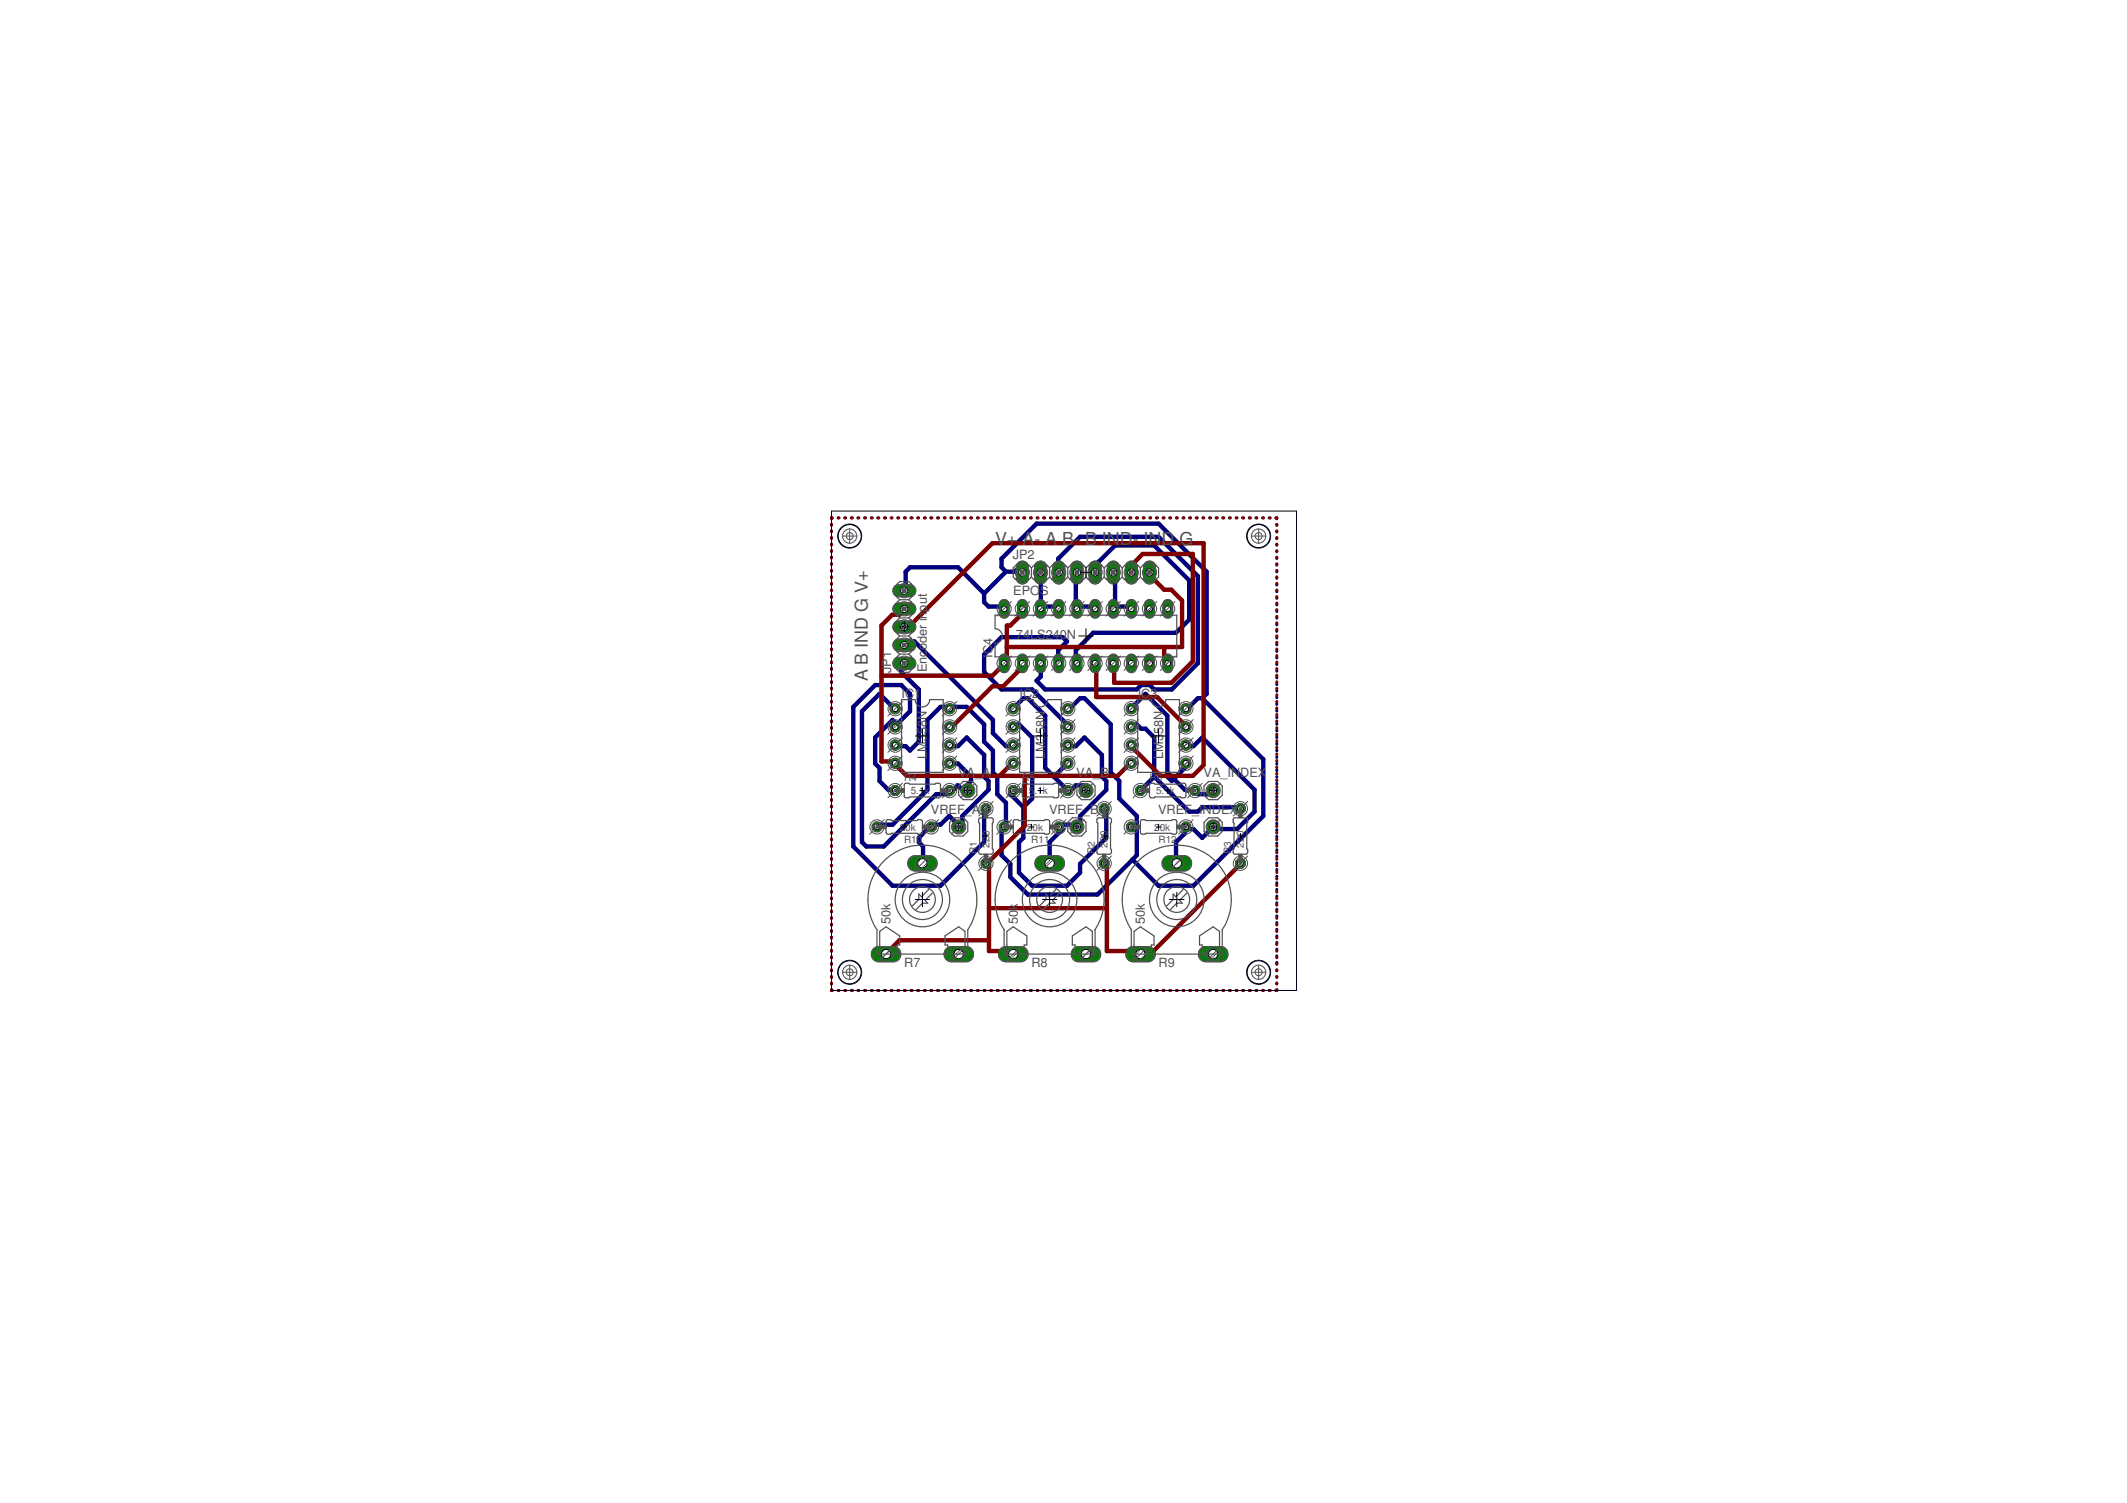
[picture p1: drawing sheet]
<svg xmlns="http://www.w3.org/2000/svg" width="297mm" height="210mm" viewBox="0 0 297 210" stroke-linecap="round" stroke-linejoin="round" font-family="sans-serif">
<defs><g id="words">
<g font-size="2.5" fill="#505050">
<text x="139" y="76.1">V+ A- A B- B IND- IND G</text>
<text x="121.2" y="95.2" transform="rotate(-90 121.2 95.2)">A B IND G V+</text>
</g>
<g font-size="1.8" fill="#505050">
<text x="141.4" y="78.1">JP2</text>
<text x="141.5" y="83.1">EPOS</text>
<text x="141.9" y="89.2">74LS240N</text>
<text x="124.4" y="94" transform="rotate(-90 124.4 94)">JP1</text>
<text x="129.4" y="93.9" transform="rotate(-90 129.4 93.9)">Encoder input</text>
<text x="138.6" y="91.9" transform="rotate(-90 138.6 91.9)">IC4</text>
<text x="125.9" y="97.5">IC1</text>
<text x="142.4" y="97.5">IC2</text>
<text x="158.9" y="97.5">IC3</text>
<text x="129.4" y="105.9" transform="rotate(-90 129.4 105.9)">LM358N</text>
<text x="145.9" y="105.9" transform="rotate(-90 145.9 105.9)">LM358N</text>
<text x="162.4" y="105.9" transform="rotate(-90 162.4 105.9)">LM358N</text>
<text x="130" y="113.7">VREF_A</text>
<text x="133.8" y="108.6">VA_A</text>
<text x="146.5" y="113.7">VREF_B</text>
<text x="150.3" y="108.6">VA_B</text>
<text x="161.7" y="113.7">VREF_INDEX</text>
<text x="168.1" y="108.6">VA_INDEX</text>
<text x="124.4" y="129.1" transform="rotate(-90 124.4 129.1)">50k</text>
<text x="142.1" y="129.1" transform="rotate(-90 142.1 129.1)">50k</text>
<text x="159.9" y="129.1" transform="rotate(-90 159.9 129.1)">50k</text>
<text x="126.3" y="135">R7</text>
<text x="144" y="135">R8</text>
<text x="161.8" y="135">R9</text>
</g>
<g font-size="1.4" fill="#505050">
<text x="126.3" y="109.1">R4</text>
<text x="127.2" y="110.9">5.1k</text>
<text x="142.8" y="109.1">R5</text>
<text x="143.7" y="110.9">5</text>
<text x="144.5" y="110.9">.1k</text>
<text x="160.5" y="109.1">R6</text>
<text x="161.4" y="110.9">5.1k</text>
<text x="125.7" y="116">20k</text>
<text x="126.2" y="117.8">R10</text>
<text x="136.4" y="119.3" transform="rotate(-90 136.4 119.3)">R1</text>
<text x="138.2" y="118.4" transform="rotate(-90 138.2 118.4)">220</text>
<text x="143.4" y="116">20k</text>
<text x="144" y="117.8">R11</text>
<text x="152.9" y="119.3" transform="rotate(-90 152.9 119.3)">R2</text>
<text x="154.7" y="118.4" transform="rotate(-90 154.7 118.4)">220</text>
<text x="161.2" y="116">20k</text>
<text x="161.8" y="117.8">R12</text>
<text x="171.9" y="119.3" transform="rotate(-90 171.9 119.3)">R3</text>
<text x="173.7" y="118.4" transform="rotate(-90 173.7 118.4)">220</text>
</g>
</g></defs>
<g fill="#505050" stroke="#505050" stroke-width=".14">
<circle cx="118.7" cy="74.9" r="1.67"/>
<circle cx="175.8" cy="74.9" r="1.67"/>
<circle cx="175.8" cy="135.8" r="1.67"/>
<circle cx="118.7" cy="135.8" r="1.67"/>
<circle cx="141.5" cy="99" r=".72"/>
<circle cx="141.5" cy="101.5" r=".72"/>
<circle cx="149.1" cy="101.5" r=".72"/>
<circle cx="149.1" cy="99" r=".72"/>
<circle cx="141.5" cy="104.1" r=".72"/>
<circle cx="141.5" cy="106.6" r=".72"/>
<circle cx="149.1" cy="104.1" r=".72"/>
<circle cx="149.1" cy="106.6" r=".72"/>
<circle cx="158" cy="99" r=".72"/>
<circle cx="158" cy="101.5" r=".72"/>
<circle cx="165.6" cy="101.5" r=".72"/>
<circle cx="165.6" cy="99" r=".72"/>
<circle cx="158" cy="104.1" r=".72"/>
<circle cx="158" cy="106.6" r=".72"/>
<circle cx="165.6" cy="104.1" r=".72"/>
<circle cx="165.6" cy="106.6" r=".72"/>
<circle cx="125" cy="99" r=".72"/>
<circle cx="125" cy="101.5" r=".72"/>
<circle cx="132.6" cy="101.5" r=".72"/>
<circle cx="132.6" cy="99" r=".72"/>
<circle cx="125" cy="104.1" r=".72"/>
<circle cx="125" cy="106.6" r=".72"/>
<circle cx="132.6" cy="104.1" r=".72"/>
<circle cx="132.6" cy="106.6" r=".72"/>
</g>
<g fill="#505050" stroke="#505050" stroke-width=".14">
<path d="M139.7 91.6a.7 .7 0 0 1 .7-.2 .7 .7 0 0 1 .5 .5v1.4a.69 .69 0 0 1-.7 .6 .69 .69 0 0 1-.6-.6v-1.4z"/>
<path d="M142.2 91.6a.7 .7 0 0 1 .7-.2 .7 .7 0 0 1 .6 .5v1.4a.69 .69 0 0 1-.7 .6 .69 .69 0 0 1-.7-.6v-1.4z"/>
<path d="M154.9 91.6a.7 .7 0 0 1 .7-.2 .7 .7 0 0 1 .6 .5v1.4a.69 .69 0 0 1-.7 .6 .69 .69 0 0 1-.7-.6v-1.4z"/>
<path d="M157.4 91.6a.7 .7 0 0 1 .8-.2 .7 .7 0 0 1 .5 .5v1.4a.69 .69 0 0 1-.7 .6 .69 .69 0 0 1-.7-.6v-1.4z"/>
<path d="M144.8 91.6a.7 .7 0 0 1 .7-.2 .7 .7 0 0 1 .5 .5v1.4a.69 .69 0 0 1-.7 .6 .69 .69 0 0 1-.7-.6v-1.4z"/>
<path d="M147.3 91.6a.7 .7 0 0 1 .7-.2 .7 .7 0 0 1 .5 .5v1.4a.69 .69 0 0 1-.6 .6 .69 .69 0 0 1-.7-.6v-1.4z"/>
<path d="M152.4 91.6a.7 .7 0 0 1 .7-.2 .7 .7 0 0 1 .5 .5v1.4a.69 .69 0 0 1-.7 .6 .69 .69 0 0 1-.6-.6v-1.4z"/>
<path d="M149.8 91.6a.7 .7 0 0 1 .8-.2 .7 .7 0 0 1 .5 .5v1.4a.69 .69 0 0 1-.7 .6 .69 .69 0 0 1-.7-.6v-1.4z"/>
<path d="M160 91.6a.7 .7 0 0 1 .7-.2 .7 .7 0 0 1 .5 .5v1.4a.69 .69 0 0 1-.7 .6 .69 .69 0 0 1-.6-.6v-1.4z"/>
<path d="M162.5 91.6a.7 .7 0 0 1 .7-.2 .7 .7 0 0 1 .6 .5v1.4a.69 .69 0 0 1-.7 .6 .69 .69 0 0 1-.7-.6v-1.4z"/>
<path d="M162.5 84a.7 .7 0 0 1 .7-.2 .7 .7 0 0 1 .6 .5v1.4a.69 .69 0 0 1-.7 .6 .69 .69 0 0 1-.7-.6v-1.4z"/>
<path d="M160 84a.7 .7 0 0 1 .7-.2 .7 .7 0 0 1 .5 .5v1.4a.69 .69 0 0 1-.7 .6 .69 .69 0 0 1-.6-.6v-1.4z"/>
<path d="M157.4 84a.7 .7 0 0 1 .8-.2 .7 .7 0 0 1 .5 .5v1.4a.69 .69 0 0 1-.7 .6 .69 .69 0 0 1-.7-.6v-1.4z"/>
<path d="M154.9 84a.7 .7 0 0 1 .7-.2 .7 .7 0 0 1 .6 .5v1.4a.69 .69 0 0 1-.7 .6 .69 .69 0 0 1-.7-.6v-1.4z"/>
<path d="M152.4 84a.7 .7 0 0 1 .7-.2 .7 .7 0 0 1 .5 .5v1.4a.69 .69 0 0 1-.7 .6 .69 .69 0 0 1-.6-.6v-1.4z"/>
<path d="M149.8 84a.7 .7 0 0 1 .8-.2 .7 .7 0 0 1 .5 .5v1.4a.69 .69 0 0 1-.7 .6 .69 .69 0 0 1-.7-.6v-1.4z"/>
<path d="M147.3 84a.7 .7 0 0 1 .7-.2 .7 .7 0 0 1 .5 .5v1.4a.69 .69 0 0 1-.6 .6 .69 .69 0 0 1-.7-.6v-1.4z"/>
<path d="M144.8 84a.7 .7 0 0 1 .7-.2 .7 .7 0 0 1 .5 .5v1.4a.69 .69 0 0 1-.7 .6 .69 .69 0 0 1-.7-.6v-1.4z"/>
<path d="M142.2 84a.7 .7 0 0 1 .7-.2 .7 .7 0 0 1 .6 .5v1.4a.69 .69 0 0 1-.7 .6 .69 .69 0 0 1-.7-.6v-1.4z"/>
<path d="M139.7 84a.7 .7 0 0 1 .7-.2 .7 .7 0 0 1 .5 .5v1.4a.69 .69 0 0 1-.7 .6 .69 .69 0 0 1-.6-.6v-1.4z"/>
<path d="M124.9 92.1l.5-.3h1.8a.84 .84 0 0 1 .7 .8 .84 .84 0 0 1-.7 .9h-1.8a.85 .85 0 0 1-.5-1.4z"/>
<path d="M124.9 89.6l.5-.3h1.8a.84 .84 0 0 1 .7 .8 .84 .84 0 0 1-.7 .8h-1.8a.85 .85 0 0 1-.5-1.3z"/>
<path d="M124.9 87l.5-.3h1.8a.84 .84 0 0 1 .7 .9 .84 .84 0 0 1-.7 .8h-1.8a.85 .85 0 0 1-.5-1.4z"/>
<path d="M124.9 84.5l.5-.3h1.8a.84 .84 0 0 1 .7 .8 .84 .84 0 0 1-.7 .9h-1.8a.85 .85 0 0 1-.5-1.4z"/>
<path d="M124.9 82l.5-.3h1.8a.84 .84 0 0 1 .7 .8 .84 .84 0 0 1-.7 .8h-1.8a.85 .85 0 0 1-.5-1.3z"/>
<path d="M121.9 132.6l.4-.4h.3h2.3a1.08 1.08 0 0 1 .9 1.1 1.08 1.08 0 0 1-.9 1h-2.3a1.08 1.08 0 0 1-.7-1.7z"/>
<path d="M127 119.9l.4-.3 .3-.1h2.2a1.08 1.08 0 0 1 1 1.1 1.08 1.08 0 0 1-1 1h-2.2a1.08 1.08 0 0 1-.7-1.7z"/>
<path d="M132.1 132.6l.4-.4h.3h2.2a1.08 1.08 0 0 1 1 1.1 1.08 1.08 0 0 1-1 1h-2.2a1.08 1.08 0 0 1-.7-1.7z"/>
<path d="M139.7 132.6l.4-.4h.3h2.2a1.08 1.08 0 0 1 1 1.1 1.08 1.08 0 0 1-1 1h-2.2a1.08 1.08 0 0 1-.7-1.7z"/>
<path d="M144.7 119.9l.5-.3 .3-.1h2.2a1.08 1.08 0 0 1 1 1.1 1.08 1.08 0 0 1-1 1h-2.2a1.08 1.08 0 0 1-.8-1.7z"/>
<path d="M149.8 132.6l.5-.4h.2h2.3a1.08 1.08 0 0 1 .9 1.1 1.08 1.08 0 0 1-.9 1h-2.3a1.08 1.08 0 0 1-.7-1.7z"/>
<path d="M157.4 132.6l.5-.4h.3h2.2a1.08 1.08 0 0 1 .9 1.1 1.08 1.08 0 0 1-.9 1h-2.2a1.08 1.08 0 0 1-.8-1.7z"/>
<path d="M162.5 119.9l.4-.3 .3-.1h2.3a1.08 1.08 0 0 1 .9 1.1 1.08 1.08 0 0 1-.9 1h-2.3a1.08 1.08 0 0 1-.7-1.7z"/>
<path d="M167.6 132.6l.4-.4h.3h2.3a1.08 1.08 0 0 1 .9 1.1 1.08 1.08 0 0 1-.9 1h-2.3a1.08 1.08 0 0 1-.7-1.7z"/>
<path d="M142.1 78.7a.84 .84 0 0 1 .9-.3 .84 .84 0 0 1 .6 .7v1.7a.84 .84 0 0 1-.8 .8 .84 .84 0 0 1-.9-.8v-1.7z"/>
<path d="M144.7 78.7a.84 .84 0 0 1 .8-.3 .84 .84 0 0 1 .7 .7v1.7a.84 .84 0 0 1-.9 .8 .84 .84 0 0 1-.8-.8v-1.7z"/>
<path d="M147.2 78.7a.84 .84 0 0 1 .9-.3 .84 .84 0 0 1 .6 .7v1.7a.84 .84 0 0 1-.8 .8 .84 .84 0 0 1-.9-.8v-1.7z"/>
<path d="M149.7 78.7a.84 .84 0 0 1 .9-.3 .84 .84 0 0 1 .6 .7v1.7a.84 .84 0 0 1-.8 .8 .84 .84 0 0 1-.8-.8v-1.7z"/>
<path d="M152.3 78.7a.84 .84 0 0 1 .9-.3 .84 .84 0 0 1 .6 .7v1.7a.84 .84 0 0 1-.9 .8 .84 .84 0 0 1-.8-.8v-1.7z"/>
<path d="M154.8 78.7a.84 .84 0 0 1 .9-.3 .84 .84 0 0 1 .6 .7v1.7a.84 .84 0 0 1-.8 .8 .84 .84 0 0 1-.9-.8v-1.7z"/>
<path d="M157.3 78.7a.84 .84 0 0 1 .9-.3 .84 .84 0 0 1 .6 .7v1.7a.84 .84 0 0 1-.8 .8 .84 .84 0 0 1-.8-.8v-1.7z"/>
<path d="M159.9 78.7a.84 .84 0 0 1 .9-.3 .84 .84 0 0 1 .6 .7v1.7a.84 .84 0 0 1-.9 .8 .84 .84 0 0 1-.8-.8v-1.7z"/>
<circle cx="137.7" cy="120.6" r=".73"/>
<circle cx="137.7" cy="112.9" r=".73"/>
<circle cx="154.2" cy="120.6" r=".73"/>
<circle cx="154.2" cy="112.9" r=".73"/>
<circle cx="141.5" cy="110.4" r=".73"/>
<circle cx="149.1" cy="110.4" r=".73"/>
<circle cx="147.8" cy="115.5" r=".73"/>
<circle cx="140.2" cy="115.5" r=".73"/>
<circle cx="125" cy="110.4" r=".73"/>
<circle cx="132.6" cy="110.4" r=".73"/>
<circle cx="173.2" cy="120.6" r=".73"/>
<circle cx="173.2" cy="112.9" r=".73"/>
<circle cx="159.3" cy="110.4" r=".73"/>
<circle cx="166.9" cy="110.4" r=".73"/>
<circle cx="165.6" cy="115.5" r=".73"/>
<circle cx="158" cy="115.5" r=".73"/>
<circle cx="130.1" cy="115.5" r=".73"/>
<circle cx="122.5" cy="115.5" r=".73"/>
<circle cx="135.1" cy="110.4" r=".92"/>
<circle cx="151.7" cy="110.4" r=".92"/>
<circle cx="169.4" cy="110.4" r=".92"/>
<circle cx="133.9" cy="115.5" r=".92"/>
<circle cx="150.4" cy="115.5" r=".92"/>
<circle cx="169.4" cy="115.5" r=".92"/>
</g>
<g fill="none" stroke="#000080" stroke-width=".61">
<path d="M140.5 79.8l-3.1 3.1M140.5 79.8h1.2l.6-.6 .6 .6-.1 .1M140.5 79.8l-.6-.6v-1.2l4.9-4.9h17l6.7 6.7v17.1l-.6 .6M145.3 79.9l.1 4.8M147.8 79.9v-1.9l3-3h11l5.5 5.5v12.1l-3.7 3.7h-2.4l-.6-.6h-1.2l-.7 .6h-12.7l-1.2-1.2 .6-.6-.1-1.9M150.4 79.9l-.2 .6v4.2l.2 .3 .4-.3h1.9l.2 .3M152.9 79.9l.4-.1v-1.2l2.4-2.4h5.5l4.9 4.8v5.6l-1.9 1.8h-11.5l-2.5 2.4v1.8h.2M155.5 79.9l.2 .6v4.2M125 99l-2.2-2.1-2.4 2.4v18.3l.6 .6h2.4l7.3-7.3h1.9v-.5l.6-.1 .6-.6 .6 .6M126.3 82.5l.2-.2v-2.5l.6-.6h6.7l3.6 3.7M126.3 90.1l.2-.5h1.2l11 10.9v1.9l1.8 1.8h.6l.4-.1M126.3 92.6h-.4v1.3l2.4 2.4v7.3l-1.2 1.2-.6-.6h-1.2l-.3-.1"/>
<path d="M137.4 82.9v1.2l.6 .6h1.9l.3 .3M141.5 99l1.4-1.5h.6l2.5 2.4v7.4l3.1 3.1 .5-.1 .6-.6h1.2l.7 .6-.4 .1M145.4 84.7h2.4v.3M145.4 84.7l-.1 .3M147.8 92.6v-1.8l1.2-1.2-.6-.6h-8.5l-2.5 2.4v2.5l2.5 2.4h4.2l4.9 4.9 .1 .3M149.1 99l.5-.3 1.2-1.2h.6l3.7 3.7v6.7l1.2 1.2v2.4l2.4 2.5v5.4l-.5 .7M155.7 84.7h1.8l.5 .3M155.7 84.7l-.2 .3M158 99l2-2.1 3 3v8.6l.6 .6 1.9-1.8v-.7h.1M167.9 97.5h-.6l-1.2 1.2-.5 .3M167.9 97.5l8.5 8.5v8l-9.7 9.7h-4.9l-3.6-3.6M122.5 115.5l.3-.3h1.9l4.8-4.9v-9.8l1.8-1.8h1.3v.3l.6-.3h1.8l2.4 2.5v2.4l1.3 1.2v3.1l.6 .6v2.4l1.2 1.2v3.1l-.6 .6v3.6l1.2 1.2v1.9l2.4 2.4h9.8l4.9-4.8"/>
<path d="M125.3 101.2l1.8-1.9v-2.4l-1.2-1.2h-3.7l-3 3v19.5l5.5 5.5h6.6l6.1-6.1v-4.3l.3-.4M125.3 101.2l-.6-.7-2.5 2.5v3.6l.6 .7v1.8l1.2 1.2 1 .1M125.3 101.2l-.3 .3M132.6 104.1l.6 .1h.6l1.2-1.2 2.4 2.4v3.1l.6 .6v1.2l-3.6 3.7v1.2l-.5 .3-.1-.3-1.2-1.2-1.3 1.2h-1.2v.3l-.6 .3-1.2 1.2v.6l.6 .6-.1 2.4M132.6 106.6h1.2l1.8 1.9v.6l-1.2 1.2M134.4 110.3l.6 .6 .1-.5M141.5 110.4l-.4 .5 1.8 1.8M141.5 101.5l.2-.3h.6l1.8 1.8v8.5l-1.2 1.2M142.9 112.7v4.3l-.6 .6v4.3l1.8 1.8h4.9l1.8-1.8v-1.3l3.7-3.6v-3.7l-.3-.4M149.1 104.1l.5 .1h.6l1.2-1.2 2.5 2.4v3.1l.6 .6v1.2l-3.7 3.7v1.2l-.4 .3-.2-.3h-1.8l-.6 .3 .6 .3-1.8 1.8v3M149.1 106.6l-1.9 1.9M158 115.5l.2-.3 .5 .6"/>
<path d="M158 101.5l.2-.3h.5l.7 .6h.6l1.2 1.2v5.5M161.2 108.5l-1.9 1.9M161.2 108.5l4.9 4.8h1.2l.6-.6h4.9l.4 .2M163 107.9l2.5 2.4h1.2l.2 .1 .4 .5h1.8l.3-.5M165.6 104.1l.5 .1h.6l1.2-1.2 7.3 7.3v3l-2.4 2.5h-3.1l-.3-.3-1.5 1.5-1.2-1.2h-.6l-.5-.3-.1 .3v.6l-1.3 1.2v2.5l.1 .5"/>
</g>
<g fill="none" stroke="#000080" stroke-width=".42">
<path d="M116.1 73.2v.1M116.1 74.1v.2M116.1 75.1v.1M116.1 76v.1M116.1 76.9v.1M116.1 77.8v.1M116.1 78.7v.1M116.1 79.7v.1M116.2 72.3h-.1v.1M117.1 72.3h.1M118 72.3h.1M118.9 72.3h.1"/>
<path d="M119.8 72.3h.1M120.8 72.3h.1M121.7 72.3h.1M122.6 72.3h.1M123.5 72.3h.2M124.5 72.3h.1M125.4 72.3h.1M126.3 72.3h.1M127.2 72.3h.2M128.2 72.3h.1M129.1 72.3h.1M130 72.3h.1"/>
<path d="M130.9 72.3h.2M131.9 72.3h.1M132.8 72.3h.1M133.7 72.3h.1M134.6 72.3h.2M135.6 72.3h.1M136.5 72.3h.1M137.4 72.3h.1M138.3 72.3h.2M139.3 72.3h.1M140.2 72.3h.1M141.1 72.3h.1"/>
<path d="M142 72.3h.2M143 72.3h.1M143.9 72.3h.1M144.8 72.3h.1M145.8 72.3h.1M146.7 72.3h.1M147.6 72.3h.1M148.5 72.3h.2M149.5 72.3h.1M150.4 72.3h.1M151.3 72.3h.1M152.3 72.3h.1"/>
<path d="M153.2 72.3h.1M154.1 72.3h.1M155 72.3h.2M156 72.3h.1M156.9 72.3h.1M157.8 72.3h.1M158.7 72.3h.2M159.7 72.3h.1M160.6 72.3h.1M161.5 72.3h.1M162.4 72.3h.2M163.4 72.3h.1"/>
<path d="M164.3 72.3h.1M165.2 72.3h.1M166.1 72.3h.2M167.1 72.3h.1M168 72.3h.1M168.9 72.3h.1M169.8 72.3h.2M170.8 72.3h.1M171.7 72.3h.1M172.6 72.3h.1M173.5 72.3h.2M174.5 72.3h.1"/>
<path d="M175.4 72.3h.1M176.3 72.3h.1M177.2 72.3h.2M178.2 72.3h.1v.1M178.3 73.3v.1M178.3 74.2v.1M178.3 75.1v.1M178.3 76v.1M178.3 77v.1M178.3 77.9v.1M178.3 78.8v.1M178.3 79.7v.2"/>
<path d="M116.1 80.6v.1M116.1 81.5v.1M116.1 82.4v.1M116.1 83.3v.1M116.1 84.2v.1M116.1 85.1v.1M116.1 86.1h.1M116.1 87v.1M116.1 87.9v.1M116.1 88.8v.1M116.1 89.7v.1M116.1 90.6v.1"/>
<path d="M116.1 91.5v.2M116.1 92.5v.1M116.1 93.4v.1M116.1 94.3v.1M116.1 95.2v.1M116.1 96.1v.1M116.1 97v.1M116.1 98h.1M116.1 98.9v.1M116.1 99.8v.1M178.3 80.7v.1M178.3 81.6v.1"/>
<path d="M178.3 82.5v.1M178.3 83.4v.2M178.3 84.4v.1M178.3 85.3v.1M178.3 86.2v.1M178.3 87.1v.2M178.3 88.1v.1M178.3 89v.1M178.3 89.9v.1M178.3 90.8v.2M178.3 91.8v.1M178.3 92.7v.1"/>
<path d="M178.3 93.6v.1M178.3 94.6v.1M178.3 95.5v.1M178.3 96.4v.1M178.3 97.3v.2M178.3 98.3v.1M178.3 99.2v.1M116.1 100.7v.1M116.1 101.6v.1M116.1 102.5v.1M116.1 103.4v.1M116.1 104.4v.1"/>
<path d="M116.1 105.3v.1M116.1 106.2v.1M116.1 107.1v.1M116.1 108v.1M116.1 108.9v.1M116.1 109.9v.1M116.1 110.8v.1M116.1 111.7v.1M116.1 112.6v.1M116.1 113.5v.1M116.1 114.4v.1M116.1 115.3v.1"/>
<path d="M116.1 116.2v.2M116.1 117.2v.1M116.1 118.1v.1M116.1 119v.1M116.1 119.9v.1M178.3 100.1v.1M178.3 101v.2M178.3 102v.1M178.3 102.9v.1M178.3 103.8v.1M178.3 104.8v.1M178.3 105.7v.1"/>
<path d="M178.3 106.6v.1M178.3 107.5v.2M178.3 108.5v.1M178.3 109.4v.1M178.3 110.3v.1M178.3 111.2v.2M178.3 112.2v.1M178.3 113.1v.1M178.3 114v.1M178.3 114.9v.2M178.3 115.9v.1M178.3 116.8v.1"/>
<path d="M178.3 117.7v.1M178.3 118.7v.1M178.3 119.6v.1M116.1 138.2v.1h.1M116.1 120.8v.1M116.1 121.8v.1M116.1 122.7v.1M116.1 123.6v.1M116.1 124.5v.1M116.1 125.4v.1M116.1 126.3v.1M116.1 127.2v.1"/>
<path d="M116.1 128.2h.1M116.1 129.1v.1M116.1 130v.1M116.1 130.9v.1M116.1 131.8v.1M116.1 132.7v.1M116.1 133.6v.2M116.1 134.6v.1M116.1 135.5v.1M116.1 136.4v.1M116.1 137.3v.1M117.1 138.3h.1"/>
<path d="M118 138.3h.1M118.9 138.3h.1M119.8 138.3h.1M120.8 138.3h.1M121.7 138.3h.1M122.6 138.3h.1M123.5 138.3h.2M124.5 138.3h.1M125.4 138.3h.1M126.3 138.3h.1M127.2 138.3h.2M128.2 138.3h.1"/>
<path d="M129.1 138.3h.1M130 138.3h.1M130.9 138.3h.2M131.9 138.3h.1M132.8 138.3h.1M133.7 138.3h.1M134.6 138.3h.2M135.6 138.3h.1M136.5 138.3h.1M137.4 138.3h.1M138.3 138.3h.2M139.3 138.3h.1"/>
<path d="M140.2 138.3h.1M141.1 138.3h.1M142 138.3h.2M143 138.3h.1M143.9 138.3h.1M144.8 138.3h.1M145.8 138.3h.1M146.7 138.3h.1M147.6 138.3h.1M148.5 138.3h.2M149.5 138.3h.1M150.4 138.3h.1"/>
<path d="M151.3 138.3h.1M152.3 138.3h.1M153.2 138.3h.1M154.1 138.3h.1M155 138.3h.2M156 138.3h.1M156.9 138.3h.1M157.8 138.3h.1M158.7 138.3h.2M159.7 138.3h.1M160.6 138.3h.1M161.5 138.3h.1"/>
<path d="M162.4 138.3h.2M163.4 138.3h.1M164.3 138.3h.1M165.2 138.3h.1M166.1 138.3h.2M167.1 138.3h.1M168 138.3h.1M168.9 138.3h.1M169.8 138.3h.2M170.8 138.3h.1M171.7 138.3h.1M172.6 138.3h.1"/>
<path d="M173.5 138.3h.2M174.5 138.3h.1M175.4 138.3h.1M176.3 138.3h.1M177.2 138.3h.2M178.3 138.2v.1h-.1M178.3 120.5v.1M178.3 121.4v.1M178.3 122.4v.1M178.3 123.3v.1M178.3 124.2v.1M178.3 125.1v.1"/>
<path d="M178.3 126.1v.1M178.3 127v.1M178.3 127.9v.1M178.3 128.8v.1M178.3 129.8v.1M178.3 130.7v.1M178.3 131.6v.1M178.3 132.5v.2M178.3 133.5v.1M178.3 134.4v.2M178.3 135.4v.2M178.3 136.4v.1"/>
<path d="M178.3 137.3v.1"/>
</g>
<path d="M140.2 92v1.2" fill="none" stroke="#008000" stroke-width="1.2"/>
<circle cx="140.2" cy="92.6" r=".4" fill="#fff" stroke="#000" stroke-width=".14"/>
<path d="M142.8 92v1.2" fill="none" stroke="#008000" stroke-width="1.2"/>
<circle cx="142.8" cy="92.6" r=".4" fill="#fff" stroke="#000" stroke-width=".14"/>
<path d="M155.5 92v1.2" fill="none" stroke="#008000" stroke-width="1.2"/>
<circle cx="155.5" cy="92.6" r=".4" fill="#fff" stroke="#000" stroke-width=".14"/>
<path d="M158 92v1.2" fill="none" stroke="#008000" stroke-width="1.2"/>
<circle cx="158" cy="92.6" r=".4" fill="#fff" stroke="#000" stroke-width=".14"/>
<path d="M145.3 92v1.2" fill="none" stroke="#008000" stroke-width="1.2"/>
<circle cx="145.3" cy="92.6" r=".4" fill="#fff" stroke="#000" stroke-width=".14"/>
<path d="M147.8 92v1.2" fill="none" stroke="#008000" stroke-width="1.2"/>
<circle cx="147.8" cy="92.6" r=".4" fill="#fff" stroke="#000" stroke-width=".14"/>
<path d="M152.9 92v1.2" fill="none" stroke="#008000" stroke-width="1.2"/>
<circle cx="152.9" cy="92.6" r=".4" fill="#fff" stroke="#000" stroke-width=".14"/>
<path d="M150.4 92v1.2" fill="none" stroke="#008000" stroke-width="1.2"/>
<circle cx="150.4" cy="92.6" r=".4" fill="#fff" stroke="#000" stroke-width=".14"/>
<path d="M160.5 92v1.2" fill="none" stroke="#008000" stroke-width="1.2"/>
<circle cx="160.5" cy="92.6" r=".4" fill="#fff" stroke="#000" stroke-width=".14"/>
<path d="M163.1 92v1.2" fill="none" stroke="#008000" stroke-width="1.2"/>
<circle cx="163.1" cy="92.6" r=".4" fill="#fff" stroke="#000" stroke-width=".14"/>
<path d="M163.1 84.4v1.2" fill="none" stroke="#008000" stroke-width="1.2"/>
<circle cx="163.1" cy="85" r=".4" fill="#fff" stroke="#000" stroke-width=".14"/>
<path d="M160.5 84.4v1.2" fill="none" stroke="#008000" stroke-width="1.2"/>
<circle cx="160.5" cy="85" r=".4" fill="#fff" stroke="#000" stroke-width=".14"/>
<path d="M158 84.4v1.2" fill="none" stroke="#008000" stroke-width="1.2"/>
<circle cx="158" cy="85" r=".4" fill="#fff" stroke="#000" stroke-width=".14"/>
<path d="M155.5 84.4v1.2" fill="none" stroke="#008000" stroke-width="1.2"/>
<circle cx="155.5" cy="85" r=".4" fill="#fff" stroke="#000" stroke-width=".14"/>
<path d="M152.9 84.4v1.2" fill="none" stroke="#008000" stroke-width="1.2"/>
<circle cx="152.9" cy="85" r=".4" fill="#fff" stroke="#000" stroke-width=".14"/>
<path d="M150.4 84.4v1.2" fill="none" stroke="#008000" stroke-width="1.2"/>
<circle cx="150.4" cy="85" r=".4" fill="#fff" stroke="#000" stroke-width=".14"/>
<path d="M147.8 84.4v1.2" fill="none" stroke="#008000" stroke-width="1.2"/>
<circle cx="147.8" cy="85" r=".4" fill="#fff" stroke="#000" stroke-width=".14"/>
<path d="M145.3 84.4v1.2" fill="none" stroke="#008000" stroke-width="1.2"/>
<circle cx="145.3" cy="85" r=".4" fill="#fff" stroke="#000" stroke-width=".14"/>
<path d="M142.8 84.4v1.2" fill="none" stroke="#008000" stroke-width="1.2"/>
<circle cx="142.8" cy="85" r=".4" fill="#fff" stroke="#000" stroke-width=".14"/>
<path d="M140.2 84.4v1.2" fill="none" stroke="#008000" stroke-width="1.2"/>
<circle cx="140.2" cy="85" r=".4" fill="#fff" stroke="#000" stroke-width=".14"/>
<circle cx="141.5" cy="99" r=".64" fill="#008000" stroke="#008000" stroke-width=".14"/>
<circle cx="141.5" cy="99" r=".4" fill="#fff" stroke="#000" stroke-width=".14"/>
<circle cx="141.5" cy="101.5" r=".64" fill="#008000" stroke="#008000" stroke-width=".14"/>
<circle cx="141.5" cy="101.5" r=".4" fill="#fff" stroke="#000" stroke-width=".14"/>
<circle cx="149.1" cy="101.5" r=".64" fill="#008000" stroke="#008000" stroke-width=".14"/>
<circle cx="149.1" cy="101.5" r=".4" fill="#fff" stroke="#000" stroke-width=".14"/>
<circle cx="149.1" cy="99" r=".64" fill="#008000" stroke="#008000" stroke-width=".14"/>
<circle cx="149.1" cy="99" r=".4" fill="#fff" stroke="#000" stroke-width=".14"/>
<circle cx="141.5" cy="104.1" r=".64" fill="#008000" stroke="#008000" stroke-width=".14"/>
<circle cx="141.5" cy="104.1" r=".4" fill="#fff" stroke="#000" stroke-width=".14"/>
<circle cx="141.5" cy="106.6" r=".64" fill="#008000" stroke="#008000" stroke-width=".14"/>
<circle cx="141.5" cy="106.6" r=".4" fill="#fff" stroke="#000" stroke-width=".14"/>
<circle cx="149.1" cy="104.1" r=".64" fill="#008000" stroke="#008000" stroke-width=".14"/>
<circle cx="149.1" cy="104.1" r=".4" fill="#fff" stroke="#000" stroke-width=".14"/>
<circle cx="149.1" cy="106.6" r=".64" fill="#008000" stroke="#008000" stroke-width=".14"/>
<circle cx="149.1" cy="106.6" r=".4" fill="#fff" stroke="#000" stroke-width=".14"/>
<circle cx="158" cy="99" r=".64" fill="#008000" stroke="#008000" stroke-width=".14"/>
<circle cx="158" cy="99" r=".4" fill="#fff" stroke="#000" stroke-width=".14"/>
<circle cx="158" cy="101.5" r=".64" fill="#008000" stroke="#008000" stroke-width=".14"/>
<circle cx="158" cy="101.5" r=".4" fill="#fff" stroke="#000" stroke-width=".14"/>
<circle cx="165.6" cy="101.5" r=".64" fill="#008000" stroke="#008000" stroke-width=".14"/>
<circle cx="165.6" cy="101.5" r=".4" fill="#fff" stroke="#000" stroke-width=".14"/>
<circle cx="165.6" cy="99" r=".64" fill="#008000" stroke="#008000" stroke-width=".14"/>
<circle cx="165.6" cy="99" r=".4" fill="#fff" stroke="#000" stroke-width=".14"/>
<circle cx="158" cy="104.1" r=".64" fill="#008000" stroke="#008000" stroke-width=".14"/>
<circle cx="158" cy="104.1" r=".4" fill="#fff" stroke="#000" stroke-width=".14"/>
<circle cx="158" cy="106.6" r=".64" fill="#008000" stroke="#008000" stroke-width=".14"/>
<circle cx="158" cy="106.6" r=".4" fill="#fff" stroke="#000" stroke-width=".14"/>
<circle cx="165.6" cy="104.1" r=".64" fill="#008000" stroke="#008000" stroke-width=".14"/>
<circle cx="165.6" cy="104.1" r=".4" fill="#fff" stroke="#000" stroke-width=".14"/>
<circle cx="165.6" cy="106.6" r=".64" fill="#008000" stroke="#008000" stroke-width=".14"/>
<circle cx="165.6" cy="106.6" r=".4" fill="#fff" stroke="#000" stroke-width=".14"/>
<circle cx="125" cy="99" r=".64" fill="#008000" stroke="#008000" stroke-width=".14"/>
<circle cx="125" cy="99" r=".4" fill="#fff" stroke="#000" stroke-width=".14"/>
<circle cx="125" cy="101.5" r=".64" fill="#008000" stroke="#008000" stroke-width=".14"/>
<circle cx="125" cy="101.5" r=".4" fill="#fff" stroke="#000" stroke-width=".14"/>
<circle cx="132.6" cy="101.5" r=".64" fill="#008000" stroke="#008000" stroke-width=".14"/>
<circle cx="132.6" cy="101.5" r=".4" fill="#fff" stroke="#000" stroke-width=".14"/>
<circle cx="132.6" cy="99" r=".64" fill="#008000" stroke="#008000" stroke-width=".14"/>
<circle cx="132.6" cy="99" r=".4" fill="#fff" stroke="#000" stroke-width=".14"/>
<circle cx="125" cy="104.1" r=".64" fill="#008000" stroke="#008000" stroke-width=".14"/>
<circle cx="125" cy="104.1" r=".4" fill="#fff" stroke="#000" stroke-width=".14"/>
<circle cx="125" cy="106.6" r=".64" fill="#008000" stroke="#008000" stroke-width=".14"/>
<circle cx="125" cy="106.6" r=".4" fill="#fff" stroke="#000" stroke-width=".14"/>
<circle cx="132.6" cy="104.1" r=".64" fill="#008000" stroke="#008000" stroke-width=".14"/>
<circle cx="132.6" cy="104.1" r=".4" fill="#fff" stroke="#000" stroke-width=".14"/>
<circle cx="132.6" cy="106.6" r=".64" fill="#008000" stroke="#008000" stroke-width=".14"/>
<circle cx="132.6" cy="106.6" r=".4" fill="#fff" stroke="#000" stroke-width=".14"/>
<path d="M125.5 92.6h1.5" fill="none" stroke="#008000" stroke-width="1.5"/>
<circle cx="126.3" cy="92.6" r=".51" fill="#fff" stroke="#000" stroke-width=".14"/>
<path d="M125.5 90.1h1.5" fill="none" stroke="#008000" stroke-width="1.5"/>
<circle cx="126.3" cy="90.1" r=".51" fill="#fff" stroke="#000" stroke-width=".14"/>
<path d="M125.5 87.5h1.5" fill="none" stroke="#008000" stroke-width="1.5"/>
<circle cx="126.3" cy="87.5" r=".51" fill="#fff" stroke="#000" stroke-width=".14"/>
<path d="M125.5 85h1.5" fill="none" stroke="#008000" stroke-width="1.5"/>
<circle cx="126.3" cy="85" r=".51" fill="#fff" stroke="#000" stroke-width=".14"/>
<path d="M125.5 82.5h1.5" fill="none" stroke="#008000" stroke-width="1.5"/>
<circle cx="126.3" cy="82.5" r=".51" fill="#fff" stroke="#000" stroke-width=".14"/>
<circle cx="137.7" cy="120.6" r=".66" fill="#008000" stroke="#008000" stroke-width=".14"/>
<circle cx="137.7" cy="120.6" r=".4" fill="#fff" stroke="#000" stroke-width=".14"/>
<circle cx="137.7" cy="112.9" r=".66" fill="#008000" stroke="#008000" stroke-width=".14"/>
<circle cx="137.7" cy="112.9" r=".4" fill="#fff" stroke="#000" stroke-width=".14"/>
<path d="M122.7 133.2h2" fill="none" stroke="#008000" stroke-width="2"/>
<circle cx="123.7" cy="133.2" r=".66" fill="#fff" stroke="#000" stroke-width=".14"/>
<path d="M127.8 120.6h2" fill="none" stroke="#008000" stroke-width="2"/>
<circle cx="128.8" cy="120.6" r=".66" fill="#fff" stroke="#000" stroke-width=".14"/>
<path d="M132.9 133.2h2" fill="none" stroke="#008000" stroke-width="2"/>
<circle cx="133.9" cy="133.2" r=".66" fill="#fff" stroke="#000" stroke-width=".14"/>
<path d="M140.5 133.2h2" fill="none" stroke="#008000" stroke-width="2"/>
<circle cx="141.5" cy="133.2" r=".66" fill="#fff" stroke="#000" stroke-width=".14"/>
<path d="M145.6 120.6h2" fill="none" stroke="#008000" stroke-width="2"/>
<circle cx="146.6" cy="120.6" r=".66" fill="#fff" stroke="#000" stroke-width=".14"/>
<path d="M150.7 133.2h1.9" fill="none" stroke="#008000" stroke-width="2"/>
<circle cx="151.7" cy="133.2" r=".66" fill="#fff" stroke="#000" stroke-width=".14"/>
<circle cx="154.2" cy="120.6" r=".66" fill="#008000" stroke="#008000" stroke-width=".14"/>
<circle cx="154.2" cy="120.6" r=".4" fill="#fff" stroke="#000" stroke-width=".14"/>
<circle cx="154.2" cy="112.9" r=".66" fill="#008000" stroke="#008000" stroke-width=".14"/>
<circle cx="154.2" cy="112.9" r=".4" fill="#fff" stroke="#000" stroke-width=".14"/>
<circle cx="141.5" cy="110.4" r=".66" fill="#008000" stroke="#008000" stroke-width=".14"/>
<circle cx="141.5" cy="110.4" r=".4" fill="#fff" stroke="#000" stroke-width=".14"/>
<circle cx="149.1" cy="110.4" r=".66" fill="#008000" stroke="#008000" stroke-width=".14"/>
<circle cx="149.1" cy="110.4" r=".4" fill="#fff" stroke="#000" stroke-width=".14"/>
<circle cx="147.8" cy="115.5" r=".66" fill="#008000" stroke="#008000" stroke-width=".14"/>
<circle cx="147.8" cy="115.5" r=".4" fill="#fff" stroke="#000" stroke-width=".14"/>
<circle cx="140.2" cy="115.5" r=".66" fill="#008000" stroke="#008000" stroke-width=".14"/>
<circle cx="140.2" cy="115.5" r=".4" fill="#fff" stroke="#000" stroke-width=".14"/>
<circle cx="125" cy="110.4" r=".66" fill="#008000" stroke="#008000" stroke-width=".14"/>
<circle cx="125" cy="110.4" r=".4" fill="#fff" stroke="#000" stroke-width=".14"/>
<circle cx="132.6" cy="110.4" r=".66" fill="#008000" stroke="#008000" stroke-width=".14"/>
<circle cx="132.6" cy="110.4" r=".4" fill="#fff" stroke="#000" stroke-width=".14"/>
<path d="M158.3 133.2h2" fill="none" stroke="#008000" stroke-width="2"/>
<circle cx="159.3" cy="133.2" r=".66" fill="#fff" stroke="#000" stroke-width=".14"/>
<path d="M163.3 120.6h2" fill="none" stroke="#008000" stroke-width="2"/>
<circle cx="164.3" cy="120.6" r=".66" fill="#fff" stroke="#000" stroke-width=".14"/>
<path d="M168.4 133.2h2" fill="none" stroke="#008000" stroke-width="2"/>
<circle cx="169.4" cy="133.2" r=".66" fill="#fff" stroke="#000" stroke-width=".14"/>
<circle cx="173.2" cy="120.6" r=".66" fill="#008000" stroke="#008000" stroke-width=".14"/>
<circle cx="173.2" cy="120.6" r=".4" fill="#fff" stroke="#000" stroke-width=".14"/>
<circle cx="173.2" cy="112.9" r=".66" fill="#008000" stroke="#008000" stroke-width=".14"/>
<circle cx="173.2" cy="112.9" r=".4" fill="#fff" stroke="#000" stroke-width=".14"/>
<circle cx="159.3" cy="110.4" r=".66" fill="#008000" stroke="#008000" stroke-width=".14"/>
<circle cx="159.3" cy="110.4" r=".4" fill="#fff" stroke="#000" stroke-width=".14"/>
<circle cx="166.9" cy="110.4" r=".66" fill="#008000" stroke="#008000" stroke-width=".14"/>
<circle cx="166.9" cy="110.4" r=".4" fill="#fff" stroke="#000" stroke-width=".14"/>
<circle cx="165.6" cy="115.5" r=".66" fill="#008000" stroke="#008000" stroke-width=".14"/>
<circle cx="165.6" cy="115.5" r=".4" fill="#fff" stroke="#000" stroke-width=".14"/>
<circle cx="158" cy="115.5" r=".66" fill="#008000" stroke="#008000" stroke-width=".14"/>
<circle cx="158" cy="115.5" r=".4" fill="#fff" stroke="#000" stroke-width=".14"/>
<circle cx="130.1" cy="115.5" r=".66" fill="#008000" stroke="#008000" stroke-width=".14"/>
<circle cx="130.1" cy="115.5" r=".4" fill="#fff" stroke="#000" stroke-width=".14"/>
<circle cx="122.5" cy="115.5" r=".66" fill="#008000" stroke="#008000" stroke-width=".14"/>
<circle cx="122.5" cy="115.5" r=".4" fill="#fff" stroke="#000" stroke-width=".14"/>
<circle cx="135.1" cy="110.4" r=".83" fill="#008000" stroke="#008000" stroke-width=".14"/>
<circle cx="135.1" cy="110.4" r=".51" fill="#fff" stroke="#000" stroke-width=".14"/>
<circle cx="151.7" cy="110.4" r=".83" fill="#008000" stroke="#008000" stroke-width=".14"/>
<circle cx="151.7" cy="110.4" r=".51" fill="#fff" stroke="#000" stroke-width=".14"/>
<circle cx="169.4" cy="110.4" r=".83" fill="#008000" stroke="#008000" stroke-width=".14"/>
<circle cx="169.4" cy="110.4" r=".51" fill="#fff" stroke="#000" stroke-width=".14"/>
<circle cx="133.9" cy="115.5" r=".83" fill="#008000" stroke="#008000" stroke-width=".14"/>
<circle cx="133.9" cy="115.5" r=".51" fill="#fff" stroke="#000" stroke-width=".14"/>
<circle cx="150.4" cy="115.5" r=".83" fill="#008000" stroke="#008000" stroke-width=".14"/>
<circle cx="150.4" cy="115.5" r=".51" fill="#fff" stroke="#000" stroke-width=".14"/>
<circle cx="169.4" cy="115.5" r=".83" fill="#008000" stroke="#008000" stroke-width=".14"/>
<circle cx="169.4" cy="115.5" r=".51" fill="#fff" stroke="#000" stroke-width=".14"/>
<path d="M142.8 79.2v1.5" fill="none" stroke="#008000" stroke-width="1.5"/>
<circle cx="142.8" cy="79.9" r=".51" fill="#fff" stroke="#000" stroke-width=".14"/>
<path d="M145.3 79.2v1.5" fill="none" stroke="#008000" stroke-width="1.5"/>
<circle cx="145.3" cy="79.9" r=".51" fill="#fff" stroke="#000" stroke-width=".14"/>
<path d="M147.8 79.2v1.5" fill="none" stroke="#008000" stroke-width="1.5"/>
<circle cx="147.8" cy="79.9" r=".51" fill="#fff" stroke="#000" stroke-width=".14"/>
<path d="M150.4 79.2v1.5" fill="none" stroke="#008000" stroke-width="1.5"/>
<circle cx="150.4" cy="79.9" r=".51" fill="#fff" stroke="#000" stroke-width=".14"/>
<path d="M152.9 79.2v1.5" fill="none" stroke="#008000" stroke-width="1.5"/>
<circle cx="152.9" cy="79.9" r=".51" fill="#fff" stroke="#000" stroke-width=".14"/>
<path d="M155.5 79.2v1.5" fill="none" stroke="#008000" stroke-width="1.5"/>
<circle cx="155.5" cy="79.9" r=".51" fill="#fff" stroke="#000" stroke-width=".14"/>
<path d="M158 79.2v1.5" fill="none" stroke="#008000" stroke-width="1.5"/>
<circle cx="158" cy="79.9" r=".51" fill="#fff" stroke="#000" stroke-width=".14"/>
<path d="M160.5 79.2v1.5" fill="none" stroke="#008000" stroke-width="1.5"/>
<circle cx="160.5" cy="79.9" r=".51" fill="#fff" stroke="#000" stroke-width=".14"/>
<g fill="none" stroke="#800000" stroke-width=".61">
<path d="M158 79.9h.1v-1l1.5-1.5h7v15l-3 3h-8v-2.5l-.1-.3M160.5 79.9l.1 .5 2 2h1l1.5 1.5v6.5h-24.5M126.3 87.5l.3-.1h.5l11.5-11.5h29.5v30.9l-1.5 1.6h-4.5l-4-4-.1-.3M126.3 85l-.2 .4-.5 .5h-1l-1.5 1.5v18.9h1.5l.4 .3 .1 .2 1.5 1.6h29.5l1.5-1.6 .4-.2M142.8 85l.3 .4-2 2h-.5v5l-.4 .2-1.6 1.8h-15.5M142.8 92.6l.3 .3-3 2.9h-1.5l-5.5 5.5-.5 .2M152.9 92.6l.2 .3v4.4h8.5l4 4v.2M162.6 90.4v2l.5 .2M141.5 106.6l-.4 .2-1.5 1.6M143.1 108.4v6.9l-5 5-.4 .3 .4 .2v12h3l.4 .4M138.1 131.3h-12.5l-1.9 1.9M138.1 126.8h16.5"/>
<path d="M154.2 120.6l.4 .2v12h4.5l.2 .4 .3-.4h1.5l12-12 .1-.2"/>
</g>
<g fill="none" stroke="#800000" stroke-width=".42">
<path d="M116.1 73.2v.1M116.1 74.1v.2M116.1 75.1v.1M116.1 76v.1M116.1 76.9v.1M116.1 77.8v.1M116.1 78.7v.1M116.1 79.7v.1M116.2 72.3h-.1v.1M117.1 72.3h.1M118 72.3h.1M118.9 72.3h.1"/>
<path d="M119.8 72.3h.1M120.8 72.3h.1M121.7 72.3h.1M122.6 72.3h.1M123.5 72.3h.2M124.5 72.3h.1M125.4 72.3h.1M126.3 72.3h.1M127.2 72.3h.2M128.2 72.3h.1M129.1 72.3h.1M130 72.3h.1"/>
<path d="M130.9 72.3h.2M131.9 72.3h.1M132.8 72.3h.1M133.7 72.3h.1M134.6 72.3h.2M135.6 72.3h.1M136.5 72.3h.1M137.4 72.3h.1M138.3 72.3h.2M139.3 72.3h.1M140.2 72.3h.1M141.1 72.3h.1"/>
<path d="M142 72.3h.2M143 72.3h.1M143.9 72.3h.1M144.8 72.3h.1M145.8 72.3h.1M146.7 72.3h.1M147.6 72.3h.1M148.5 72.3h.2M149.5 72.3h.1M150.4 72.3h.1M151.3 72.3h.1M152.3 72.3h.1"/>
<path d="M153.2 72.3h.1M154.1 72.3h.1M155 72.3h.2M156 72.3h.1M156.9 72.3h.1M157.8 72.3h.1M158.7 72.3h.2M159.7 72.3h.1M160.6 72.3h.1M161.5 72.3h.1M162.4 72.3h.2M163.4 72.3h.1"/>
<path d="M164.3 72.3h.1M165.2 72.3h.1M166.1 72.3h.2M167.1 72.3h.1M168 72.3h.1M168.9 72.3h.1M169.8 72.3h.2M170.8 72.3h.1M171.7 72.3h.1M172.6 72.3h.1M173.5 72.3h.2M174.5 72.3h.1"/>
<path d="M175.4 72.3h.1M176.3 72.3h.1M177.2 72.3h.2M178.2 72.3h.1v.1M178.3 73.2v.1M178.3 74.1v.2M178.3 75.1v.1M178.3 76v.1M178.3 76.9v.1M178.3 77.8v.1M178.3 78.7v.1M178.3 79.7v.1"/>
<path d="M116.1 80.6v.1M116.1 81.5v.1M116.1 82.4v.1M116.1 83.3v.1M116.1 84.2v.1M116.1 85.1v.1M116.1 86.1h.1M116.1 87v.1M116.1 87.9v.1M116.1 88.8v.1M116.1 89.7v.1M116.1 90.6v.1"/>
<path d="M116.1 91.5v.2M116.1 92.5v.1M116.1 93.4v.1M116.1 94.3v.1M116.1 95.2v.1M116.1 96.1v.1M116.1 97v.1M116.1 98h.1M116.1 98.9v.1M116.1 99.8v.1M178.3 80.6v.1M178.3 81.5v.1"/>
<path d="M178.3 82.4v.1M178.3 83.3v.1M178.3 84.2v.1M178.3 85.1v.1M178.3 86.1h.1M178.3 87v.1M178.3 87.9v.1M178.3 88.8v.1M178.3 89.7v.1M178.3 90.6v.1M178.3 91.5v.2M178.3 92.5v.1"/>
<path d="M178.3 93.4v.1M178.3 94.3v.1M178.3 95.2v.1M178.3 96.1v.1M178.3 97v.1M178.3 98h.1M178.3 98.9v.1M178.3 99.8v.1M116.1 100.7v.1M116.1 101.6v.1M116.1 102.5v.1M116.1 103.4v.1"/>
<path d="M116.1 104.4v.1M116.1 105.3v.1M116.1 106.2v.1M116.1 107.1v.1M116.1 108v.1M116.1 108.9v.1M116.1 109.9v.1M116.1 110.8v.1M116.1 111.7v.1M116.1 112.6v.1M116.1 113.5v.1M116.1 114.4v.1"/>
<path d="M116.1 115.3v.1M116.1 116.2v.2M116.1 117.2v.1M116.1 118.1v.1M116.1 119v.1M116.1 119.9v.1M178.3 100.7v.1M178.3 101.6v.1M178.3 102.5v.1M178.3 103.4v.1M178.3 104.4v.1M178.3 105.3v.1"/>
<path d="M178.3 106.2v.1M178.3 107.1v.1M178.3 108v.1M178.3 108.9v.1M178.3 109.9v.1M178.3 110.8v.1M178.3 111.7v.1M178.3 112.6v.1M178.3 113.5v.1M178.3 114.4v.1M178.3 115.3v.1M178.3 116.2v.2"/>
<path d="M178.3 117.2v.1M178.3 118.1v.1M178.3 119v.1M178.3 119.9v.1M116.1 138.2v.1h.1M116.1 120.8v.1M116.1 121.8v.1M116.1 122.7v.1M116.1 123.6v.1M116.1 124.5v.1M116.1 125.4v.1M116.1 126.3v.1"/>
<path d="M116.1 127.2v.1M116.1 128.2h.1M116.1 129.1v.1M116.1 130v.1M116.1 130.9v.1M116.1 131.8v.1M116.1 132.7v.1M116.1 133.6v.2M116.1 134.6v.1M116.1 135.5v.1M116.1 136.4v.1M116.1 137.3v.1"/>
<path d="M117.1 138.3h.1M118 138.3h.1M118.9 138.3h.1M119.8 138.3h.1M120.8 138.3h.1M121.7 138.3h.1M122.6 138.3h.1M123.5 138.3h.2M124.5 138.3h.1M125.4 138.3h.1M126.3 138.3h.1M127.2 138.3h.2"/>
<path d="M128.2 138.3h.1M129.1 138.3h.1M130 138.3h.1M130.9 138.3h.2M131.9 138.3h.1M132.8 138.3h.1M133.7 138.3h.1M134.6 138.3h.2M135.6 138.3h.1M136.5 138.3h.1M137.4 138.3h.1M138.3 138.3h.2"/>
<path d="M139.3 138.3h.1M140.2 138.3h.1M141.1 138.3h.1M142 138.3h.2M143 138.3h.1M143.9 138.3h.1M144.8 138.3h.1M145.8 138.3h.1M146.7 138.3h.1M147.6 138.3h.1M148.5 138.3h.2M149.5 138.3h.1"/>
<path d="M150.4 138.3h.1M151.3 138.3h.1M152.3 138.3h.1M153.2 138.3h.1M154.1 138.3h.1M155 138.3h.2M156 138.3h.1M156.9 138.3h.1M157.8 138.3h.1M158.7 138.3h.2M159.7 138.3h.1M160.6 138.3h.1"/>
<path d="M161.5 138.3h.1M162.4 138.3h.2M163.4 138.3h.1M164.3 138.3h.1M165.2 138.3h.1M166.1 138.3h.2M167.1 138.3h.1M168 138.3h.1M168.9 138.3h.1M169.8 138.3h.2M170.8 138.3h.1M171.7 138.3h.1"/>
<path d="M172.6 138.3h.1M173.5 138.3h.2M174.5 138.3h.1M175.4 138.3h.1M176.3 138.3h.1M177.2 138.3h.2M178.3 138.2v.1h-.1M178.3 120.8v.1M178.3 121.8v.1M178.3 122.7v.1M178.3 123.6v.1M178.3 124.5v.1"/>
<path d="M178.3 125.4v.1M178.3 126.3v.1M178.3 127.2v.1M178.3 128.2h.1M178.3 129.1v.1M178.3 130v.1M178.3 130.9v.1M178.3 131.8v.1M178.3 132.7v.1M178.3 133.6v.2M178.3 134.6v.1M178.3 135.5v.1"/>
<path d="M178.3 136.4v.1M178.3 137.3v.1"/>
</g>
<path d="M140.2 92v1.2" fill="none" stroke="#008000" stroke-width="1.2"/>
<circle cx="140.2" cy="92.6" r=".4" fill="#fff" stroke="#000" stroke-width=".14"/>
<path d="M142.8 92v1.2" fill="none" stroke="#008000" stroke-width="1.2"/>
<circle cx="142.8" cy="92.6" r=".4" fill="#fff" stroke="#000" stroke-width=".14"/>
<path d="M155.5 92v1.2" fill="none" stroke="#008000" stroke-width="1.2"/>
<circle cx="155.5" cy="92.6" r=".4" fill="#fff" stroke="#000" stroke-width=".14"/>
<path d="M158 92v1.2" fill="none" stroke="#008000" stroke-width="1.2"/>
<circle cx="158" cy="92.6" r=".4" fill="#fff" stroke="#000" stroke-width=".14"/>
<path d="M145.3 92v1.2" fill="none" stroke="#008000" stroke-width="1.2"/>
<circle cx="145.3" cy="92.6" r=".4" fill="#fff" stroke="#000" stroke-width=".14"/>
<path d="M147.8 92v1.2" fill="none" stroke="#008000" stroke-width="1.2"/>
<circle cx="147.8" cy="92.6" r=".4" fill="#fff" stroke="#000" stroke-width=".14"/>
<path d="M152.9 92v1.2" fill="none" stroke="#008000" stroke-width="1.2"/>
<circle cx="152.9" cy="92.6" r=".4" fill="#fff" stroke="#000" stroke-width=".14"/>
<path d="M150.4 92v1.2" fill="none" stroke="#008000" stroke-width="1.2"/>
<circle cx="150.4" cy="92.6" r=".4" fill="#fff" stroke="#000" stroke-width=".14"/>
<path d="M160.5 92v1.2" fill="none" stroke="#008000" stroke-width="1.2"/>
<circle cx="160.5" cy="92.6" r=".4" fill="#fff" stroke="#000" stroke-width=".14"/>
<path d="M163.1 92v1.2" fill="none" stroke="#008000" stroke-width="1.2"/>
<circle cx="163.1" cy="92.6" r=".4" fill="#fff" stroke="#000" stroke-width=".14"/>
<path d="M163.1 84.4v1.2" fill="none" stroke="#008000" stroke-width="1.2"/>
<circle cx="163.1" cy="85" r=".4" fill="#fff" stroke="#000" stroke-width=".14"/>
<path d="M160.5 84.4v1.2" fill="none" stroke="#008000" stroke-width="1.2"/>
<circle cx="160.5" cy="85" r=".4" fill="#fff" stroke="#000" stroke-width=".14"/>
<path d="M158 84.4v1.2" fill="none" stroke="#008000" stroke-width="1.2"/>
<circle cx="158" cy="85" r=".4" fill="#fff" stroke="#000" stroke-width=".14"/>
<path d="M155.5 84.4v1.2" fill="none" stroke="#008000" stroke-width="1.2"/>
<circle cx="155.5" cy="85" r=".4" fill="#fff" stroke="#000" stroke-width=".14"/>
<path d="M152.9 84.4v1.2" fill="none" stroke="#008000" stroke-width="1.2"/>
<circle cx="152.9" cy="85" r=".4" fill="#fff" stroke="#000" stroke-width=".14"/>
<path d="M150.4 84.4v1.2" fill="none" stroke="#008000" stroke-width="1.2"/>
<circle cx="150.4" cy="85" r=".4" fill="#fff" stroke="#000" stroke-width=".14"/>
<path d="M147.8 84.4v1.2" fill="none" stroke="#008000" stroke-width="1.2"/>
<circle cx="147.8" cy="85" r=".4" fill="#fff" stroke="#000" stroke-width=".14"/>
<path d="M145.3 84.4v1.2" fill="none" stroke="#008000" stroke-width="1.2"/>
<circle cx="145.3" cy="85" r=".4" fill="#fff" stroke="#000" stroke-width=".14"/>
<path d="M142.8 84.4v1.2" fill="none" stroke="#008000" stroke-width="1.2"/>
<circle cx="142.8" cy="85" r=".4" fill="#fff" stroke="#000" stroke-width=".14"/>
<path d="M140.2 84.4v1.2" fill="none" stroke="#008000" stroke-width="1.2"/>
<circle cx="140.2" cy="85" r=".4" fill="#fff" stroke="#000" stroke-width=".14"/>
<circle cx="141.5" cy="99" r=".64" fill="#008000" stroke="#008000" stroke-width=".14"/>
<circle cx="141.5" cy="99" r=".4" fill="#fff" stroke="#000" stroke-width=".14"/>
<circle cx="141.5" cy="101.5" r=".64" fill="#008000" stroke="#008000" stroke-width=".14"/>
<circle cx="141.5" cy="101.5" r=".4" fill="#fff" stroke="#000" stroke-width=".14"/>
<circle cx="149.1" cy="101.5" r=".64" fill="#008000" stroke="#008000" stroke-width=".14"/>
<circle cx="149.1" cy="101.5" r=".4" fill="#fff" stroke="#000" stroke-width=".14"/>
<circle cx="149.1" cy="99" r=".64" fill="#008000" stroke="#008000" stroke-width=".14"/>
<circle cx="149.1" cy="99" r=".4" fill="#fff" stroke="#000" stroke-width=".14"/>
<circle cx="141.5" cy="104.1" r=".64" fill="#008000" stroke="#008000" stroke-width=".14"/>
<circle cx="141.5" cy="104.1" r=".4" fill="#fff" stroke="#000" stroke-width=".14"/>
<circle cx="141.5" cy="106.6" r=".64" fill="#008000" stroke="#008000" stroke-width=".14"/>
<circle cx="141.5" cy="106.6" r=".4" fill="#fff" stroke="#000" stroke-width=".14"/>
<circle cx="149.1" cy="104.1" r=".64" fill="#008000" stroke="#008000" stroke-width=".14"/>
<circle cx="149.1" cy="104.1" r=".4" fill="#fff" stroke="#000" stroke-width=".14"/>
<circle cx="149.1" cy="106.6" r=".64" fill="#008000" stroke="#008000" stroke-width=".14"/>
<circle cx="149.1" cy="106.6" r=".4" fill="#fff" stroke="#000" stroke-width=".14"/>
<circle cx="158" cy="99" r=".64" fill="#008000" stroke="#008000" stroke-width=".14"/>
<circle cx="158" cy="99" r=".4" fill="#fff" stroke="#000" stroke-width=".14"/>
<circle cx="158" cy="101.5" r=".64" fill="#008000" stroke="#008000" stroke-width=".14"/>
<circle cx="158" cy="101.5" r=".4" fill="#fff" stroke="#000" stroke-width=".14"/>
<circle cx="165.6" cy="101.5" r=".64" fill="#008000" stroke="#008000" stroke-width=".14"/>
<circle cx="165.6" cy="101.5" r=".4" fill="#fff" stroke="#000" stroke-width=".14"/>
<circle cx="165.6" cy="99" r=".64" fill="#008000" stroke="#008000" stroke-width=".14"/>
<circle cx="165.6" cy="99" r=".4" fill="#fff" stroke="#000" stroke-width=".14"/>
<circle cx="158" cy="104.1" r=".64" fill="#008000" stroke="#008000" stroke-width=".14"/>
<circle cx="158" cy="104.1" r=".4" fill="#fff" stroke="#000" stroke-width=".14"/>
<circle cx="158" cy="106.6" r=".64" fill="#008000" stroke="#008000" stroke-width=".14"/>
<circle cx="158" cy="106.6" r=".4" fill="#fff" stroke="#000" stroke-width=".14"/>
<circle cx="165.6" cy="104.1" r=".64" fill="#008000" stroke="#008000" stroke-width=".14"/>
<circle cx="165.6" cy="104.1" r=".4" fill="#fff" stroke="#000" stroke-width=".14"/>
<circle cx="165.6" cy="106.6" r=".64" fill="#008000" stroke="#008000" stroke-width=".14"/>
<circle cx="165.6" cy="106.6" r=".4" fill="#fff" stroke="#000" stroke-width=".14"/>
<circle cx="125" cy="99" r=".64" fill="#008000" stroke="#008000" stroke-width=".14"/>
<circle cx="125" cy="99" r=".4" fill="#fff" stroke="#000" stroke-width=".14"/>
<circle cx="125" cy="101.5" r=".64" fill="#008000" stroke="#008000" stroke-width=".14"/>
<circle cx="125" cy="101.5" r=".4" fill="#fff" stroke="#000" stroke-width=".14"/>
<circle cx="132.6" cy="101.5" r=".64" fill="#008000" stroke="#008000" stroke-width=".14"/>
<circle cx="132.6" cy="101.5" r=".4" fill="#fff" stroke="#000" stroke-width=".14"/>
<circle cx="132.6" cy="99" r=".64" fill="#008000" stroke="#008000" stroke-width=".14"/>
<circle cx="132.6" cy="99" r=".4" fill="#fff" stroke="#000" stroke-width=".14"/>
<circle cx="125" cy="104.1" r=".64" fill="#008000" stroke="#008000" stroke-width=".14"/>
<circle cx="125" cy="104.1" r=".4" fill="#fff" stroke="#000" stroke-width=".14"/>
<circle cx="125" cy="106.6" r=".64" fill="#008000" stroke="#008000" stroke-width=".14"/>
<circle cx="125" cy="106.6" r=".4" fill="#fff" stroke="#000" stroke-width=".14"/>
<circle cx="132.6" cy="104.1" r=".64" fill="#008000" stroke="#008000" stroke-width=".14"/>
<circle cx="132.6" cy="104.1" r=".4" fill="#fff" stroke="#000" stroke-width=".14"/>
<circle cx="132.6" cy="106.6" r=".64" fill="#008000" stroke="#008000" stroke-width=".14"/>
<circle cx="132.6" cy="106.6" r=".4" fill="#fff" stroke="#000" stroke-width=".14"/>
<path d="M125.5 92.6h1.5" fill="none" stroke="#008000" stroke-width="1.5"/>
<circle cx="126.3" cy="92.6" r=".51" fill="#fff" stroke="#000" stroke-width=".14"/>
<path d="M125.5 90.1h1.5" fill="none" stroke="#008000" stroke-width="1.5"/>
<circle cx="126.3" cy="90.1" r=".51" fill="#fff" stroke="#000" stroke-width=".14"/>
<path d="M125.5 87.5h1.5" fill="none" stroke="#008000" stroke-width="1.5"/>
<circle cx="126.3" cy="87.5" r=".51" fill="#fff" stroke="#000" stroke-width=".14"/>
<path d="M125.5 85h1.5" fill="none" stroke="#008000" stroke-width="1.5"/>
<circle cx="126.3" cy="85" r=".51" fill="#fff" stroke="#000" stroke-width=".14"/>
<path d="M125.5 82.5h1.5" fill="none" stroke="#008000" stroke-width="1.5"/>
<circle cx="126.3" cy="82.5" r=".51" fill="#fff" stroke="#000" stroke-width=".14"/>
<circle cx="137.7" cy="120.6" r=".66" fill="#008000" stroke="#008000" stroke-width=".14"/>
<circle cx="137.7" cy="120.6" r=".4" fill="#fff" stroke="#000" stroke-width=".14"/>
<circle cx="137.7" cy="112.9" r=".66" fill="#008000" stroke="#008000" stroke-width=".14"/>
<circle cx="137.7" cy="112.9" r=".4" fill="#fff" stroke="#000" stroke-width=".14"/>
<path d="M122.7 133.2h2" fill="none" stroke="#008000" stroke-width="2"/>
<circle cx="123.7" cy="133.2" r=".66" fill="#fff" stroke="#000" stroke-width=".14"/>
<path d="M127.8 120.6h2" fill="none" stroke="#008000" stroke-width="2"/>
<circle cx="128.8" cy="120.6" r=".66" fill="#fff" stroke="#000" stroke-width=".14"/>
<path d="M132.9 133.2h2" fill="none" stroke="#008000" stroke-width="2"/>
<circle cx="133.9" cy="133.2" r=".66" fill="#fff" stroke="#000" stroke-width=".14"/>
<path d="M140.5 133.2h2" fill="none" stroke="#008000" stroke-width="2"/>
<circle cx="141.5" cy="133.2" r=".66" fill="#fff" stroke="#000" stroke-width=".14"/>
<path d="M145.6 120.6h2" fill="none" stroke="#008000" stroke-width="2"/>
<circle cx="146.6" cy="120.6" r=".66" fill="#fff" stroke="#000" stroke-width=".14"/>
<path d="M150.7 133.2h1.9" fill="none" stroke="#008000" stroke-width="2"/>
<circle cx="151.7" cy="133.2" r=".66" fill="#fff" stroke="#000" stroke-width=".14"/>
<circle cx="154.2" cy="120.6" r=".66" fill="#008000" stroke="#008000" stroke-width=".14"/>
<circle cx="154.2" cy="120.6" r=".4" fill="#fff" stroke="#000" stroke-width=".14"/>
<circle cx="154.2" cy="112.9" r=".66" fill="#008000" stroke="#008000" stroke-width=".14"/>
<circle cx="154.2" cy="112.9" r=".4" fill="#fff" stroke="#000" stroke-width=".14"/>
<circle cx="141.5" cy="110.4" r=".66" fill="#008000" stroke="#008000" stroke-width=".14"/>
<circle cx="141.5" cy="110.4" r=".4" fill="#fff" stroke="#000" stroke-width=".14"/>
<circle cx="149.1" cy="110.4" r=".66" fill="#008000" stroke="#008000" stroke-width=".14"/>
<circle cx="149.1" cy="110.4" r=".4" fill="#fff" stroke="#000" stroke-width=".14"/>
<circle cx="147.8" cy="115.5" r=".66" fill="#008000" stroke="#008000" stroke-width=".14"/>
<circle cx="147.8" cy="115.5" r=".4" fill="#fff" stroke="#000" stroke-width=".14"/>
<circle cx="140.2" cy="115.5" r=".66" fill="#008000" stroke="#008000" stroke-width=".14"/>
<circle cx="140.2" cy="115.5" r=".4" fill="#fff" stroke="#000" stroke-width=".14"/>
<circle cx="125" cy="110.4" r=".66" fill="#008000" stroke="#008000" stroke-width=".14"/>
<circle cx="125" cy="110.4" r=".4" fill="#fff" stroke="#000" stroke-width=".14"/>
<circle cx="132.6" cy="110.4" r=".66" fill="#008000" stroke="#008000" stroke-width=".14"/>
<circle cx="132.6" cy="110.4" r=".4" fill="#fff" stroke="#000" stroke-width=".14"/>
<path d="M158.3 133.2h2" fill="none" stroke="#008000" stroke-width="2"/>
<circle cx="159.3" cy="133.2" r=".66" fill="#fff" stroke="#000" stroke-width=".14"/>
<path d="M163.3 120.6h2" fill="none" stroke="#008000" stroke-width="2"/>
<circle cx="164.3" cy="120.6" r=".66" fill="#fff" stroke="#000" stroke-width=".14"/>
<path d="M168.4 133.2h2" fill="none" stroke="#008000" stroke-width="2"/>
<circle cx="169.4" cy="133.2" r=".66" fill="#fff" stroke="#000" stroke-width=".14"/>
<circle cx="173.2" cy="120.6" r=".66" fill="#008000" stroke="#008000" stroke-width=".14"/>
<circle cx="173.2" cy="120.6" r=".4" fill="#fff" stroke="#000" stroke-width=".14"/>
<circle cx="173.2" cy="112.9" r=".66" fill="#008000" stroke="#008000" stroke-width=".14"/>
<circle cx="173.2" cy="112.9" r=".4" fill="#fff" stroke="#000" stroke-width=".14"/>
<circle cx="159.3" cy="110.4" r=".66" fill="#008000" stroke="#008000" stroke-width=".14"/>
<circle cx="159.3" cy="110.4" r=".4" fill="#fff" stroke="#000" stroke-width=".14"/>
<circle cx="166.9" cy="110.4" r=".66" fill="#008000" stroke="#008000" stroke-width=".14"/>
<circle cx="166.9" cy="110.4" r=".4" fill="#fff" stroke="#000" stroke-width=".14"/>
<circle cx="165.6" cy="115.5" r=".66" fill="#008000" stroke="#008000" stroke-width=".14"/>
<circle cx="165.6" cy="115.5" r=".4" fill="#fff" stroke="#000" stroke-width=".14"/>
<circle cx="158" cy="115.5" r=".66" fill="#008000" stroke="#008000" stroke-width=".14"/>
<circle cx="158" cy="115.5" r=".4" fill="#fff" stroke="#000" stroke-width=".14"/>
<circle cx="130.1" cy="115.5" r=".66" fill="#008000" stroke="#008000" stroke-width=".14"/>
<circle cx="130.1" cy="115.5" r=".4" fill="#fff" stroke="#000" stroke-width=".14"/>
<circle cx="122.5" cy="115.5" r=".66" fill="#008000" stroke="#008000" stroke-width=".14"/>
<circle cx="122.5" cy="115.5" r=".4" fill="#fff" stroke="#000" stroke-width=".14"/>
<circle cx="135.1" cy="110.4" r=".83" fill="#008000" stroke="#008000" stroke-width=".14"/>
<circle cx="135.1" cy="110.4" r=".51" fill="#fff" stroke="#000" stroke-width=".14"/>
<circle cx="151.7" cy="110.4" r=".83" fill="#008000" stroke="#008000" stroke-width=".14"/>
<circle cx="151.7" cy="110.4" r=".51" fill="#fff" stroke="#000" stroke-width=".14"/>
<circle cx="169.4" cy="110.4" r=".83" fill="#008000" stroke="#008000" stroke-width=".14"/>
<circle cx="169.4" cy="110.4" r=".51" fill="#fff" stroke="#000" stroke-width=".14"/>
<circle cx="133.9" cy="115.5" r=".83" fill="#008000" stroke="#008000" stroke-width=".14"/>
<circle cx="133.9" cy="115.5" r=".51" fill="#fff" stroke="#000" stroke-width=".14"/>
<circle cx="150.4" cy="115.5" r=".83" fill="#008000" stroke="#008000" stroke-width=".14"/>
<circle cx="150.4" cy="115.5" r=".51" fill="#fff" stroke="#000" stroke-width=".14"/>
<circle cx="169.4" cy="115.5" r=".83" fill="#008000" stroke="#008000" stroke-width=".14"/>
<circle cx="169.4" cy="115.5" r=".51" fill="#fff" stroke="#000" stroke-width=".14"/>
<path d="M142.8 79.2v1.5" fill="none" stroke="#008000" stroke-width="1.5"/>
<circle cx="142.8" cy="79.9" r=".51" fill="#fff" stroke="#000" stroke-width=".14"/>
<path d="M145.3 79.2v1.5" fill="none" stroke="#008000" stroke-width="1.5"/>
<circle cx="145.3" cy="79.9" r=".51" fill="#fff" stroke="#000" stroke-width=".14"/>
<path d="M147.8 79.2v1.5" fill="none" stroke="#008000" stroke-width="1.5"/>
<circle cx="147.8" cy="79.9" r=".51" fill="#fff" stroke="#000" stroke-width=".14"/>
<path d="M150.4 79.2v1.5" fill="none" stroke="#008000" stroke-width="1.5"/>
<circle cx="150.4" cy="79.9" r=".51" fill="#fff" stroke="#000" stroke-width=".14"/>
<path d="M152.9 79.2v1.5" fill="none" stroke="#008000" stroke-width="1.5"/>
<circle cx="152.9" cy="79.9" r=".51" fill="#fff" stroke="#000" stroke-width=".14"/>
<path d="M155.5 79.2v1.5" fill="none" stroke="#008000" stroke-width="1.5"/>
<circle cx="155.5" cy="79.9" r=".51" fill="#fff" stroke="#000" stroke-width=".14"/>
<path d="M158 79.2v1.5" fill="none" stroke="#008000" stroke-width="1.5"/>
<circle cx="158" cy="79.9" r=".51" fill="#fff" stroke="#000" stroke-width=".14"/>
<path d="M160.5 79.2v1.5" fill="none" stroke="#008000" stroke-width="1.5"/>
<circle cx="160.5" cy="79.9" r=".51" fill="#fff" stroke="#000" stroke-width=".14"/>
<g fill="#505050" stroke="#505050" stroke-width=".14">
<circle cx="118.7" cy="74.9" r="1.67"/>
<circle cx="175.8" cy="74.9" r="1.67"/>
<circle cx="175.8" cy="135.8" r="1.67"/>
<circle cx="118.7" cy="135.8" r="1.67"/>
<circle cx="141.5" cy="99" r=".72"/>
<circle cx="141.5" cy="101.5" r=".72"/>
<circle cx="149.1" cy="101.5" r=".72"/>
<circle cx="149.1" cy="99" r=".72"/>
<circle cx="141.5" cy="104.1" r=".72"/>
<circle cx="141.5" cy="106.6" r=".72"/>
<circle cx="149.1" cy="104.1" r=".72"/>
<circle cx="149.1" cy="106.6" r=".72"/>
<circle cx="158" cy="99" r=".72"/>
<circle cx="158" cy="101.5" r=".72"/>
<circle cx="165.6" cy="101.5" r=".72"/>
<circle cx="165.6" cy="99" r=".72"/>
<circle cx="158" cy="104.1" r=".72"/>
<circle cx="158" cy="106.6" r=".72"/>
<circle cx="165.6" cy="104.1" r=".72"/>
<circle cx="165.6" cy="106.6" r=".72"/>
<circle cx="125" cy="99" r=".72"/>
<circle cx="125" cy="101.5" r=".72"/>
<circle cx="132.6" cy="101.5" r=".72"/>
<circle cx="132.6" cy="99" r=".72"/>
<circle cx="125" cy="104.1" r=".72"/>
<circle cx="125" cy="106.6" r=".72"/>
<circle cx="132.6" cy="104.1" r=".72"/>
<circle cx="132.6" cy="106.6" r=".72"/>
</g>
<g fill="#505050" stroke="#505050" stroke-width=".14">
<path d="M139.7 91.6a.7 .7 0 0 1 .7-.2 .7 .7 0 0 1 .5 .5v1.4a.69 .69 0 0 1-.7 .6 .69 .69 0 0 1-.6-.6v-1.4z"/>
<path d="M142.2 91.6a.7 .7 0 0 1 .7-.2 .7 .7 0 0 1 .6 .5v1.4a.69 .69 0 0 1-.7 .6 .69 .69 0 0 1-.7-.6v-1.4z"/>
<path d="M154.9 91.6a.7 .7 0 0 1 .7-.2 .7 .7 0 0 1 .6 .5v1.4a.69 .69 0 0 1-.7 .6 .69 .69 0 0 1-.7-.6v-1.4z"/>
<path d="M157.4 91.6a.7 .7 0 0 1 .8-.2 .7 .7 0 0 1 .5 .5v1.4a.69 .69 0 0 1-.7 .6 .69 .69 0 0 1-.7-.6v-1.4z"/>
<path d="M144.8 91.6a.7 .7 0 0 1 .7-.2 .7 .7 0 0 1 .5 .5v1.4a.69 .69 0 0 1-.7 .6 .69 .69 0 0 1-.7-.6v-1.4z"/>
<path d="M147.3 91.6a.7 .7 0 0 1 .7-.2 .7 .7 0 0 1 .5 .5v1.4a.69 .69 0 0 1-.6 .6 .69 .69 0 0 1-.7-.6v-1.4z"/>
<path d="M152.4 91.6a.7 .7 0 0 1 .7-.2 .7 .7 0 0 1 .5 .5v1.4a.69 .69 0 0 1-.7 .6 .69 .69 0 0 1-.6-.6v-1.4z"/>
<path d="M149.8 91.6a.7 .7 0 0 1 .8-.2 .7 .7 0 0 1 .5 .5v1.4a.69 .69 0 0 1-.7 .6 .69 .69 0 0 1-.7-.6v-1.4z"/>
<path d="M160 91.6a.7 .7 0 0 1 .7-.2 .7 .7 0 0 1 .5 .5v1.4a.69 .69 0 0 1-.7 .6 .69 .69 0 0 1-.6-.6v-1.4z"/>
<path d="M162.5 91.6a.7 .7 0 0 1 .7-.2 .7 .7 0 0 1 .6 .5v1.4a.69 .69 0 0 1-.7 .6 .69 .69 0 0 1-.7-.6v-1.4z"/>
<path d="M162.5 84a.7 .7 0 0 1 .7-.2 .7 .7 0 0 1 .6 .5v1.4a.69 .69 0 0 1-.7 .6 .69 .69 0 0 1-.7-.6v-1.4z"/>
<path d="M160 84a.7 .7 0 0 1 .7-.2 .7 .7 0 0 1 .5 .5v1.4a.69 .69 0 0 1-.7 .6 .69 .69 0 0 1-.6-.6v-1.4z"/>
<path d="M157.4 84a.7 .7 0 0 1 .8-.2 .7 .7 0 0 1 .5 .5v1.4a.69 .69 0 0 1-.7 .6 .69 .69 0 0 1-.7-.6v-1.4z"/>
<path d="M154.9 84a.7 .7 0 0 1 .7-.2 .7 .7 0 0 1 .6 .5v1.4a.69 .69 0 0 1-.7 .6 .69 .69 0 0 1-.7-.6v-1.4z"/>
<path d="M152.4 84a.7 .7 0 0 1 .7-.2 .7 .7 0 0 1 .5 .5v1.4a.69 .69 0 0 1-.7 .6 .69 .69 0 0 1-.6-.6v-1.4z"/>
<path d="M149.8 84a.7 .7 0 0 1 .8-.2 .7 .7 0 0 1 .5 .5v1.4a.69 .69 0 0 1-.7 .6 .69 .69 0 0 1-.7-.6v-1.4z"/>
<path d="M147.3 84a.7 .7 0 0 1 .7-.2 .7 .7 0 0 1 .5 .5v1.4a.69 .69 0 0 1-.6 .6 .69 .69 0 0 1-.7-.6v-1.4z"/>
<path d="M144.8 84a.7 .7 0 0 1 .7-.2 .7 .7 0 0 1 .5 .5v1.4a.69 .69 0 0 1-.7 .6 .69 .69 0 0 1-.7-.6v-1.4z"/>
<path d="M142.2 84a.7 .7 0 0 1 .7-.2 .7 .7 0 0 1 .6 .5v1.4a.69 .69 0 0 1-.7 .6 .69 .69 0 0 1-.7-.6v-1.4z"/>
<path d="M139.7 84a.7 .7 0 0 1 .7-.2 .7 .7 0 0 1 .5 .5v1.4a.69 .69 0 0 1-.7 .6 .69 .69 0 0 1-.6-.6v-1.4z"/>
<path d="M124.9 92.1l.5-.3h1.8a.84 .84 0 0 1 .7 .8 .84 .84 0 0 1-.7 .9h-1.8a.85 .85 0 0 1-.5-1.4z"/>
<path d="M124.9 89.6l.5-.3h1.8a.84 .84 0 0 1 .7 .8 .84 .84 0 0 1-.7 .8h-1.8a.85 .85 0 0 1-.5-1.3z"/>
<path d="M124.9 87l.5-.3h1.8a.84 .84 0 0 1 .7 .9 .84 .84 0 0 1-.7 .8h-1.8a.85 .85 0 0 1-.5-1.4z"/>
<path d="M124.9 84.5l.5-.3h1.8a.84 .84 0 0 1 .7 .8 .84 .84 0 0 1-.7 .9h-1.8a.85 .85 0 0 1-.5-1.4z"/>
<path d="M124.9 82l.5-.3h1.8a.84 .84 0 0 1 .7 .8 .84 .84 0 0 1-.7 .8h-1.8a.85 .85 0 0 1-.5-1.3z"/>
<path d="M121.9 132.6l.4-.4h.3h2.3a1.08 1.08 0 0 1 .9 1.1 1.08 1.08 0 0 1-.9 1h-2.3a1.08 1.08 0 0 1-.7-1.7z"/>
<path d="M127 119.9l.4-.3 .3-.1h2.2a1.08 1.08 0 0 1 1 1.1 1.08 1.08 0 0 1-1 1h-2.2a1.08 1.08 0 0 1-.7-1.7z"/>
<path d="M132.1 132.6l.4-.4h.3h2.2a1.08 1.08 0 0 1 1 1.1 1.08 1.08 0 0 1-1 1h-2.2a1.08 1.08 0 0 1-.7-1.7z"/>
<path d="M139.7 132.6l.4-.4h.3h2.2a1.08 1.08 0 0 1 1 1.1 1.08 1.08 0 0 1-1 1h-2.2a1.08 1.08 0 0 1-.7-1.7z"/>
<path d="M144.7 119.9l.5-.3 .3-.1h2.2a1.08 1.08 0 0 1 1 1.1 1.08 1.08 0 0 1-1 1h-2.2a1.08 1.08 0 0 1-.8-1.7z"/>
<path d="M149.8 132.6l.5-.4h.2h2.3a1.08 1.08 0 0 1 .9 1.1 1.08 1.08 0 0 1-.9 1h-2.3a1.08 1.08 0 0 1-.7-1.7z"/>
<path d="M157.4 132.6l.5-.4h.3h2.2a1.08 1.08 0 0 1 .9 1.1 1.08 1.08 0 0 1-.9 1h-2.2a1.08 1.08 0 0 1-.8-1.7z"/>
<path d="M162.5 119.9l.4-.3 .3-.1h2.3a1.08 1.08 0 0 1 .9 1.1 1.08 1.08 0 0 1-.9 1h-2.3a1.08 1.08 0 0 1-.7-1.7z"/>
<path d="M167.6 132.6l.4-.4h.3h2.3a1.08 1.08 0 0 1 .9 1.1 1.08 1.08 0 0 1-.9 1h-2.3a1.08 1.08 0 0 1-.7-1.7z"/>
<path d="M142.1 78.7a.84 .84 0 0 1 .9-.3 .84 .84 0 0 1 .6 .7v1.7a.84 .84 0 0 1-.8 .8 .84 .84 0 0 1-.9-.8v-1.7z"/>
<path d="M144.7 78.7a.84 .84 0 0 1 .8-.3 .84 .84 0 0 1 .7 .7v1.7a.84 .84 0 0 1-.9 .8 .84 .84 0 0 1-.8-.8v-1.7z"/>
<path d="M147.2 78.7a.84 .84 0 0 1 .9-.3 .84 .84 0 0 1 .6 .7v1.7a.84 .84 0 0 1-.8 .8 .84 .84 0 0 1-.9-.8v-1.7z"/>
<path d="M149.7 78.7a.84 .84 0 0 1 .9-.3 .84 .84 0 0 1 .6 .7v1.7a.84 .84 0 0 1-.8 .8 .84 .84 0 0 1-.8-.8v-1.7z"/>
<path d="M152.3 78.7a.84 .84 0 0 1 .9-.3 .84 .84 0 0 1 .6 .7v1.7a.84 .84 0 0 1-.9 .8 .84 .84 0 0 1-.8-.8v-1.7z"/>
<path d="M154.8 78.7a.84 .84 0 0 1 .9-.3 .84 .84 0 0 1 .6 .7v1.7a.84 .84 0 0 1-.8 .8 .84 .84 0 0 1-.9-.8v-1.7z"/>
<path d="M157.3 78.7a.84 .84 0 0 1 .9-.3 .84 .84 0 0 1 .6 .7v1.7a.84 .84 0 0 1-.8 .8 .84 .84 0 0 1-.8-.8v-1.7z"/>
<path d="M159.9 78.7a.84 .84 0 0 1 .9-.3 .84 .84 0 0 1 .6 .7v1.7a.84 .84 0 0 1-.9 .8 .84 .84 0 0 1-.8-.8v-1.7z"/>
<path d="M137.4 113.8h.5v.4h-.5z"/>
<path d="M137.4 119.3h.5v.4h-.5z"/>
<path d="M153.9 113.8h.6v.4h-.6z"/>
<path d="M153.9 119.3h.6v.4h-.6z"/>
<path d="M147.8 110.2h.4v.5h-.4z"/>
<path d="M142.4 110.2h.4v.5h-.4z"/>
<path d="M141.1 115.2h.4v.5h-.4z"/>
<path d="M146.6 115.2h.4v.5h-.4z"/>
<path d="M131.3 110.2h.4v.5h-.4z"/>
<path d="M125.9 110.2h.4v.5h-.4z"/>
<path d="M173 113.8h.5v.4h-.5z"/>
<path d="M173 119.3h.5v.4h-.5z"/>
<path d="M165.6 110.2h.4v.5h-.4z"/>
<path d="M160.1 110.2h.4v.5h-.4z"/>
<path d="M158.9 115.2h.4v.5h-.4z"/>
<path d="M164.3 115.2h.4v.5h-.4z"/>
<path d="M123.4 115.2h.3v.5h-.3z"/>
<path d="M128.8 115.2h.4v.5h-.4z"/>
<path d="M126 84.8h.5v.5h-.5z"/>
<path d="M126 87.3h.5v.5h-.5z"/>
<path d="M126 89.8h.5v.5h-.5z"/>
<path d="M126 92.4h.5v.5h-.5z"/>
<path d="M126 82.2h.5v.5h-.5z"/>
<path d="M134.9 110.2h.5v.5h-.5z"/>
<path d="M151.4 110.2h.5v.5h-.5z"/>
<path d="M169.2 110.2h.5v.5h-.5z"/>
<path d="M133.6 115.2h.5v.5h-.5z"/>
<path d="M150.1 115.2h.5v.5h-.5z"/>
<path d="M169.2 115.2h.5v.5h-.5z"/>
<path d="M157.7 79.7h.5v.5h-.5z"/>
<path d="M155.2 79.7h.5v.5h-.5z"/>
<path d="M152.7 79.7h.5v.5h-.5z"/>
<path d="M150.1 79.7h.5v.5h-.5z"/>
<path d="M147.6 79.7h.5v.5h-.5z"/>
<path d="M145.1 79.7h.5v.5h-.5z"/>
<path d="M142.5 79.7h.5v.5h-.5z"/>
<path d="M160.3 79.7h.5v.5h-.5z"/>
<circle cx="137.7" cy="120.6" r=".73"/>
<circle cx="137.7" cy="112.9" r=".73"/>
<circle cx="154.2" cy="120.6" r=".73"/>
<circle cx="154.2" cy="112.9" r=".73"/>
<circle cx="141.5" cy="110.4" r=".73"/>
<circle cx="149.1" cy="110.4" r=".73"/>
<circle cx="147.8" cy="115.5" r=".73"/>
<circle cx="140.2" cy="115.5" r=".73"/>
<circle cx="125" cy="110.4" r=".73"/>
<circle cx="132.6" cy="110.4" r=".73"/>
<circle cx="173.2" cy="120.6" r=".73"/>
<circle cx="173.2" cy="112.9" r=".73"/>
<circle cx="159.3" cy="110.4" r=".73"/>
<circle cx="166.9" cy="110.4" r=".73"/>
<circle cx="165.6" cy="115.5" r=".73"/>
<circle cx="158" cy="115.5" r=".73"/>
<circle cx="130.1" cy="115.5" r=".73"/>
<circle cx="122.5" cy="115.5" r=".73"/>
<circle cx="135.1" cy="110.4" r=".92"/>
<circle cx="151.7" cy="110.4" r=".92"/>
<circle cx="169.4" cy="110.4" r=".92"/>
<circle cx="133.9" cy="115.5" r=".92"/>
<circle cx="150.4" cy="115.5" r=".92"/>
<circle cx="169.4" cy="115.5" r=".92"/>
</g>
<g fill="none" stroke="#505050" stroke-width=".17">
<path d="M144 79.3l-.6-.6h-1.3l-.6 .6v1.3l.6 .6h1.3l.6-.6M144 79.3l.7-.6h1.2l.7 .6M144 79.3v1.3M146.6 79.3v1.3M146.6 79.3l.6-.6h1.3l.6 .6M149.1 79.3v1.3M149.1 79.3l.7-.6h1.2l.7 .6M151.7 79.3v1.3M151.7 79.3l.6-.6h1.3l.6 .6M154.2 79.3l.6-.6h1.3l.6 .6M154.2 79.3v1.3M156.7 79.3l.7-.6h1.2l.7 .6"/>
<path d="M156.7 79.3v1.3M159.3 79.3l.6-.6h1.3l.6 .6v1.3l-.6 .6h-1.3l-.6-.6M159.3 79.3v1.3M125.6 83.8l-.6-.7v-1.2l.6-.7h1.3l.7 .7v1.2l-.7 .7M125.6 83.8l-.6 .6v1.3l.6 .6M125.6 86.3l-.6 .6v1.3l.6 .6M125.6 88.8l-.6 .7v1.2l.6 .7M125.6 91.4l-.6 .6v1.3l.6 .6h1.3l.7-.6v-1.3l-.7-.6M125.6 83.8h1.3M125.6 86.3h1.3M125.6 91.4h1.3M125.6 88.8h1.3"/>
<path d="M125.9 97.7h1.9a1.01 1.01 0 0 0 1 1 1.01 1.01 0 0 0 1-1h1.9v10.2h-5.8zM126.9 83.8l.7 .6v1.3l-.7 .6M126.9 86.3l.7 .6v1.3l-.7 .6M126.9 88.8l.7 .7v1.2l-.7 .7M139 85.9h25.3v5.8h-25.3v-1.9a1.02 1.02 0 0 0 1-1 1.02 1.02 0 0 0-1-1zM142.4 97.7h1.9a1.02 1.02 0 0 0 1 1 1.02 1.02 0 0 0 1-1h1.9v10.2h-5.8zM144 80.6l.7 .6h1.2l.7-.6M146.6 80.6l.6 .6h1.3l.6-.6M149.1 80.6l.7 .6h1.2l.7-.6M151.7 80.6l.6 .6h1.3l.6-.6M154.2 80.6l.6 .6h1.3l.6-.6M156.7 80.6l.7 .6h1.2l.7-.6"/>
<path d="M158.9 97.7h1.9a1.02 1.02 0 0 0 1 1 1.02 1.02 0 0 0 1-1h1.9v10.2h-5.8zM123.8 114.5h.6l.1 .1h3.6l.1-.1h.5l.1 .2v1.6l-.2 .2h-.4l-.1-.1h-3.6l-.1 .1h-.5l-.2-.3zM126.3 109.5l.6-.1 .1 .1h3.6l.1-.1h.5l.1 .1v1.8l-.2 .1h-.4l-.1-.1h-3.6l-.1 .1h-.5l-.1-.2zM133.2 114.2h1.3l.6 .7v1.2l-.6 .7h-1.3l-.6-.7v-1.2zM134.5 109.1h1.3l.6 .7v1.2l-.6 .7h-1.3l-.6-.7v-1.2zM136.8 114.3l1.7-.1 .2 .2v.5l-.1 .1v3.5l.1 .2v.3l-.1 .3h-1.7l-.2-.2v-.4l.1-.2v-3.5l-.1-.1zM141.6 114.5h.5l.2 .1h3.5l.1-.1h.5l.2 .2v1.6l-.3 .2h-.4l-.1-.1h-3.5l-.2 .1h-.5l-.1-.3v-1.5zM142.9 109.5l.5-.1 .1 .1h3.6l.1-.1h.5l.1 .2v1.7l-.2 .1h-.4l-.1-.1h-3.6l-.1 .1h-.5l-.1-.2v-1.6zM149.8 114.2h1.2l.7 .7v1.2l-.7 .7h-1.2l-.7-.7v-1.2zM150.4 109.8l.6-.7h1.3l.6 .7v1.2l-.6 .7h-1.3l-.6-.7zM153.2 114.3l1.8-.1 .2 .2v.5l-.1 .1v3.5l.1 .2v.3l-.2 .3h-1.6l-.2-.2v-.4l.1-.2v-3.5l-.1-.1zM159.3 114.5h.6l.1 .1h3.6l.1-.1h.5l.1 .2v1.6l-.2 .2h-.4l-.1-.1h-3.6l-.1 .1h-.5l-.1-.3v-1.5z"/>
<path d="M160.6 109.5l.6-.1 .1 .1h3.5l.2-.1h.5l.1 .2v1.7l-.2 .1h-.4l-.2-.1h-3.5l-.1 .1h-.5l-.2-.2v-1.6zM168.1 109.8l.7-.7h1.3l.6 .7v1.2l-.6 .7h-1.3l-.7-.7zM168.8 114.2h1.3l.6 .7v1.2l-.6 .7h-1.3l-.7-.7v-1.2zM172.3 114.3l1.7-.1 .2 .2v.5l-.1 .1v3.5l.1 .2v.3l-.1 .3h-1.6l-.3-.2v-.4l.1-.2v-3.5l-.1-.1zM122.5 129.9a7.6 7.6 0 0 1 6.3-11.9 7.6 7.6 0 0 1 6.3 11.9M122.5 129.8v3.4h12.6v-3.4M122.9 133.2v-3.1l.8-.7 1.9 1.3v1.3h-.3v1.2M129.7 124.2l-1 1-.4-.3v.7l-.9 .9M130.2 124.7l-1 1.1 .4 .3h-.8l-.9 .9M132.4 133.2v-1.2h-.4v-1.3l1.9-1.3 .9 .7v3.1M140.2 129.8v3.4h12.7v-3.4M140.3 129.9a7.6 7.6 0 0 1 6.3-11.9 7.6 7.6 0 0 1 6.3 11.9"/>
<path d="M140.6 133.2v-3.1l.9-.7 1.9 1.3v1.3h-.4v1.2M147.5 124.2l-1 1-.4-.3v.7l-.9 .9M148 124.7l-1 1.1 .3 .3h-.7l-.9 .9M150.1 133.2v-1.2h-.3v-1.3l1.9-1.3 .8 .7v3.1M158 129.8v3.4h12.7v-3.4M158 129.9a7.6 7.6 0 0 1 6.3-11.9 7.6 7.6 0 0 1 6.4 11.9M158.4 133.2v-3.1l.9-.7 1.9 1.3v1.3h-.4v1.2M165.2 124.2l-1 1-.4-.3v.7l-.9 .9M165.7 124.7l-1 1.1 .4 .3h-.8l-.9 .9M167.9 133.2v-1.2h-.4v-1.3l1.9-1.3 .9 .7v3.1"/>
<circle cx="128.8" cy="125.6" r="3.8"/>
<circle cx="128.8" cy="125.6" r="2.79"/>
<circle cx="128.8" cy="125.6" r="1.8"/>
<circle cx="146.6" cy="125.6" r="3.8"/>
<circle cx="146.6" cy="125.6" r="2.79"/>
<circle cx="146.6" cy="125.6" r="1.8"/>
<circle cx="164.3" cy="125.6" r="3.8"/>
<circle cx="164.3" cy="125.6" r="2.79"/>
<circle cx="164.3" cy="125.6" r="1.8"/>
</g>
<g fill="none" stroke="#505050" stroke-width=".51">
<path d="M122.5 115.5h.9M125 110.4h.9M129.2 115.5h.9M131.7 110.4h.9M137.7 112.9v.9M137.7 119.7v.9M140.2 115.5h.9M141.5 110.4h.9M147 115.5h.8M148.2 110.4h.9M154.2 112.9v.9M154.2 119.7v.9"/>
<path d="M158 115.5h.9M159.3 110.4h.8M164.7 115.5h.9M166 110.4h.9M173.2 112.9v.9M173.2 119.7v.9"/>
</g>
<g fill="none" stroke="#000" stroke-width=".14">
<path d="M116.1 71.4h65v66.9h-65zM150.9 79.9h1.5M151.7 79.2v1.5M125.6 87.5h1.4M126.3 86.8v1.5M150.6 88.8h2.1M151.7 87.8v2M125.9 115.5h.7M126.3 115.1v.7M127.8 102.8h2M128.4 110.4h.8M128.8 101.8v2"/>
<path d="M128.8 110v.8M133.4 115.5h1M133.9 115v1M134.7 110.4h.9M135.1 109.9v1M137.3 116.8h.8M137.7 116.4v.7M143.7 115.5h.7M144 115.1v.7M144.3 102.8h2M144.9 110.4h.8M145.3 101.8v2"/>
<path d="M145.3 110v.8M149.9 115.5h1M150.4 115v1M151.2 110.4h.9M151.7 109.9v1M153.8 116.8h.8M154.2 116.4v.7M160.8 102.8h2M161.4 115.5h.8M161.8 101.8v2M161.8 115.1v.7M162.7 110.4h.7"/>
<path d="M163.1 110v.8M168.9 110.4h1M168.9 115.5h1M169.4 109.9v1M169.4 115v1M172.8 116.8h.8M173.2 116.4v.7M127.8 125.6h2M128.8 124.6v2M145.6 125.6h2M146.6 124.6v2M163.3 125.6h2.1"/>
<path d="M164.3 124.6v2"/>
<circle cx="118.7" cy="74.9" r="1.61"/>
</g>
<circle cx="118.7" cy="74.9" r="1.61" fill="#fff" stroke="#000" stroke-width=".14"/>
<circle cx="175.8" cy="74.9" r="1.61" fill="none" stroke="#000" stroke-width=".14"/>
<circle cx="175.8" cy="74.9" r="1.61" fill="#fff" stroke="#000" stroke-width=".14"/>
<circle cx="175.8" cy="135.8" r="1.61" fill="none" stroke="#000" stroke-width=".14"/>
<circle cx="175.8" cy="135.8" r="1.61" fill="#fff" stroke="#000" stroke-width=".14"/>
<circle cx="118.7" cy="135.8" r="1.61" fill="none" stroke="#000" stroke-width=".14"/>
<circle cx="118.7" cy="135.8" r="1.61" fill="#fff" stroke="#000" stroke-width=".14"/>
<g fill="none" stroke="#505050" stroke-width=".14">
<path d="M117.6 74.9h2.1M118.7 73.9v2M143.8 78.9l-2 2.1M146.3 78.9l-2 2.1M148.9 78.9l-2.1 2.1M151.4 78.9l-2 2.1M153.9 78.9l-2 2.1M156.5 78.9l-2 2.1M159 78.9l-2 2.1M161.5 78.9l-2 2.1M174.8 74.9h2M175.8 73.9v2"/>
<path d="M126 98l-2 2M127.3 91.6l-2 2M127.3 89.1l-2 2M127.3 86.6l-2 2M127.3 84l-2 2M127.3 81.5l-2 2M133.6 98l-2 2M141.2 91.6l-2 2M141.2 84l-2 2M142.5 98l-2 2M143.8 91.6l-2 2M143.8 84l-2 2"/>
<path d="M146.3 91.6l-2 2M146.3 84l-2 2M148.9 91.6l-2.1 2M148.9 84l-2.1 2M150.1 98l-2 2M151.4 84l-2 2M151.4 91.6l-2 2M153.9 91.6l-2 2M153.9 84l-2 2M156.5 91.6l-2 2M156.5 84l-2 2M159 91.6l-2 2"/>
<path d="M159 84l-2 2M159 98l-2 2M161.5 84l-2 2M161.5 91.6l-2 2M164.1 91.6l-2 2M164.1 84l-2 2M166.6 98l-2 2M123.5 114.5l-2 2M126 109.4l-2 2M126 100.5l-2 2M126 105.6l-2 2M126 103l-2 2.1"/>
<path d="M129.8 119.5l-2 2.1M131.1 114.5l-2 2M133.6 109.4l-2 2M133.6 100.5l-2 2M133.6 103l-2 2.1M133.6 105.6l-2 2M134.9 114.5l-2 2M136.2 109.4l-2.1 2M138.7 111.9l-2 2.1M138.7 119.5l-2 2.1M141.2 114.5l-2 2M142.5 100.5l-2 2"/>
<path d="M142.5 105.6l-2 2M142.5 103l-2 2.1M142.5 109.4l-2 2M147.6 119.5l-2 2.1M148.9 114.5l-2.1 2M150.1 100.5l-2 2M150.1 105.6l-2 2M150.1 103l-2 2.1M150.1 109.4l-2 2M151.4 114.5l-2 2M152.7 109.4l-2.1 2M155.2 119.5l-2 2.1"/>
<path d="M155.2 111.9l-2 2.1M159 100.5l-2 2M159 105.6l-2 2M159 103l-2 2.1M159 114.5l-2 2M160.3 109.4l-2.1 2M165.4 119.5l-2.1 2.1M166.6 100.5l-2 2M166.6 103l-2 2.1M166.6 105.6l-2 2M166.6 114.5l-2 2M167.9 109.4l-2 2"/>
<path d="M170.4 114.5l-2 2M170.4 109.4l-2 2M174.2 119.5l-2 2.1M174.2 111.9l-2 2.1M117.6 135.8h2.1M118.7 134.8v2M124.8 132.2l-2.1 2.1M134.9 132.2l-2 2.1M142.5 132.2l-2 2.1M152.7 132.2l-2.1 2.1M160.3 132.2l-2.1 2.1M170.4 132.2l-2 2.1"/>
<path d="M174.8 135.8h2M175.8 134.8v2"/>
<circle cx="118.7" cy="74.9" r=".99"/>
<circle cx="118.7" cy="74.9" r=".49"/>
<circle cx="142.8" cy="79.9" r=".99"/>
<circle cx="145.3" cy="79.9" r=".99"/>
<circle cx="147.8" cy="79.9" r=".99"/>
<circle cx="150.4" cy="79.9" r=".99"/>
<circle cx="152.9" cy="79.9" r=".99"/>
<circle cx="155.5" cy="79.9" r=".99"/>
<circle cx="158" cy="79.9" r=".99"/>
<circle cx="160.5" cy="79.9" r=".99"/>
<circle cx="175.8" cy="74.9" r=".99"/>
<circle cx="175.8" cy="74.9" r=".49"/>
<circle cx="125" cy="99" r=".99"/>
<circle cx="126.3" cy="87.5" r=".99"/>
<circle cx="126.3" cy="90.1" r=".99"/>
<circle cx="126.3" cy="92.6" r=".99"/>
<circle cx="126.3" cy="82.5" r=".99"/>
<circle cx="126.3" cy="85" r=".99"/>
<circle cx="132.6" cy="99" r=".99"/>
<circle cx="140.2" cy="92.6" r=".99"/>
<circle cx="140.2" cy="85" r=".99"/>
<circle cx="141.5" cy="99" r=".99"/>
<circle cx="142.8" cy="92.6" r=".99"/>
<circle cx="142.8" cy="85" r=".99"/>
<circle cx="145.3" cy="92.6" r=".99"/>
<circle cx="145.3" cy="85" r=".99"/>
<circle cx="147.8" cy="92.6" r=".99"/>
<circle cx="147.8" cy="85" r=".99"/>
<circle cx="149.1" cy="99" r=".99"/>
<circle cx="150.4" cy="92.6" r=".99"/>
<circle cx="150.4" cy="85" r=".99"/>
<circle cx="152.9" cy="92.6" r=".99"/>
<circle cx="152.9" cy="85" r=".99"/>
<circle cx="155.5" cy="92.6" r=".99"/>
<circle cx="155.5" cy="85" r=".99"/>
<circle cx="158" cy="92.6" r=".99"/>
<circle cx="158" cy="99" r=".99"/>
<circle cx="158" cy="85" r=".99"/>
<circle cx="160.5" cy="92.6" r=".99"/>
<circle cx="160.5" cy="85" r=".99"/>
<circle cx="163.1" cy="92.6" r=".99"/>
<circle cx="163.1" cy="85" r=".99"/>
<circle cx="165.6" cy="99" r=".99"/>
<circle cx="122.5" cy="115.5" r=".99"/>
<circle cx="125" cy="101.5" r=".99"/>
<circle cx="125" cy="104.1" r=".99"/>
<circle cx="125" cy="110.4" r=".99"/>
<circle cx="125" cy="106.6" r=".99"/>
<circle cx="130.1" cy="115.5" r=".99"/>
<circle cx="132.6" cy="110.4" r=".99"/>
<circle cx="132.6" cy="104.1" r=".99"/>
<circle cx="132.6" cy="106.6" r=".99"/>
<circle cx="132.6" cy="101.5" r=".99"/>
<circle cx="133.9" cy="115.5" r=".99"/>
<circle cx="135.1" cy="110.4" r=".99"/>
<circle cx="137.7" cy="112.9" r=".99"/>
<circle cx="140.2" cy="115.5" r=".99"/>
<circle cx="141.5" cy="110.4" r=".99"/>
<circle cx="141.5" cy="106.6" r=".99"/>
<circle cx="141.5" cy="101.5" r=".99"/>
<circle cx="141.5" cy="104.1" r=".99"/>
<circle cx="147.8" cy="115.5" r=".99"/>
<circle cx="149.1" cy="106.6" r=".99"/>
<circle cx="149.1" cy="110.4" r=".99"/>
<circle cx="149.1" cy="101.5" r=".99"/>
<circle cx="149.1" cy="104.1" r=".99"/>
<circle cx="150.4" cy="115.5" r=".99"/>
<circle cx="151.7" cy="110.4" r=".99"/>
<circle cx="154.2" cy="112.9" r=".99"/>
<circle cx="158" cy="106.6" r=".99"/>
<circle cx="158" cy="115.5" r=".99"/>
<circle cx="158" cy="101.5" r=".99"/>
<circle cx="158" cy="104.1" r=".99"/>
<circle cx="159.3" cy="110.4" r=".99"/>
<circle cx="165.6" cy="104.1" r=".99"/>
<circle cx="165.6" cy="101.5" r=".99"/>
<circle cx="165.6" cy="106.6" r=".99"/>
<circle cx="165.6" cy="115.5" r=".99"/>
<circle cx="166.9" cy="110.4" r=".99"/>
<circle cx="169.4" cy="115.5" r=".99"/>
<circle cx="169.4" cy="110.4" r=".99"/>
<circle cx="173.2" cy="112.9" r=".99"/>
<circle cx="118.7" cy="135.8" r=".99"/>
<circle cx="118.7" cy="135.8" r=".49"/>
<circle cx="123.7" cy="133.2" r=".99"/>
<circle cx="128.8" cy="120.6" r=".99"/>
<circle cx="133.9" cy="133.2" r=".99"/>
<circle cx="137.7" cy="120.6" r=".99"/>
<circle cx="141.5" cy="133.2" r=".99"/>
<circle cx="146.6" cy="120.6" r=".99"/>
<circle cx="151.7" cy="133.2" r=".99"/>
<circle cx="154.2" cy="120.6" r=".99"/>
<circle cx="159.3" cy="133.2" r=".99"/>
<circle cx="164.3" cy="120.6" r=".99"/>
<circle cx="169.4" cy="133.2" r=".99"/>
<circle cx="173.2" cy="120.6" r=".99"/>
<circle cx="175.8" cy="135.8" r=".99"/>
<circle cx="175.8" cy="135.8" r=".49"/>
</g>
<use href="#words"/>
</svg>
